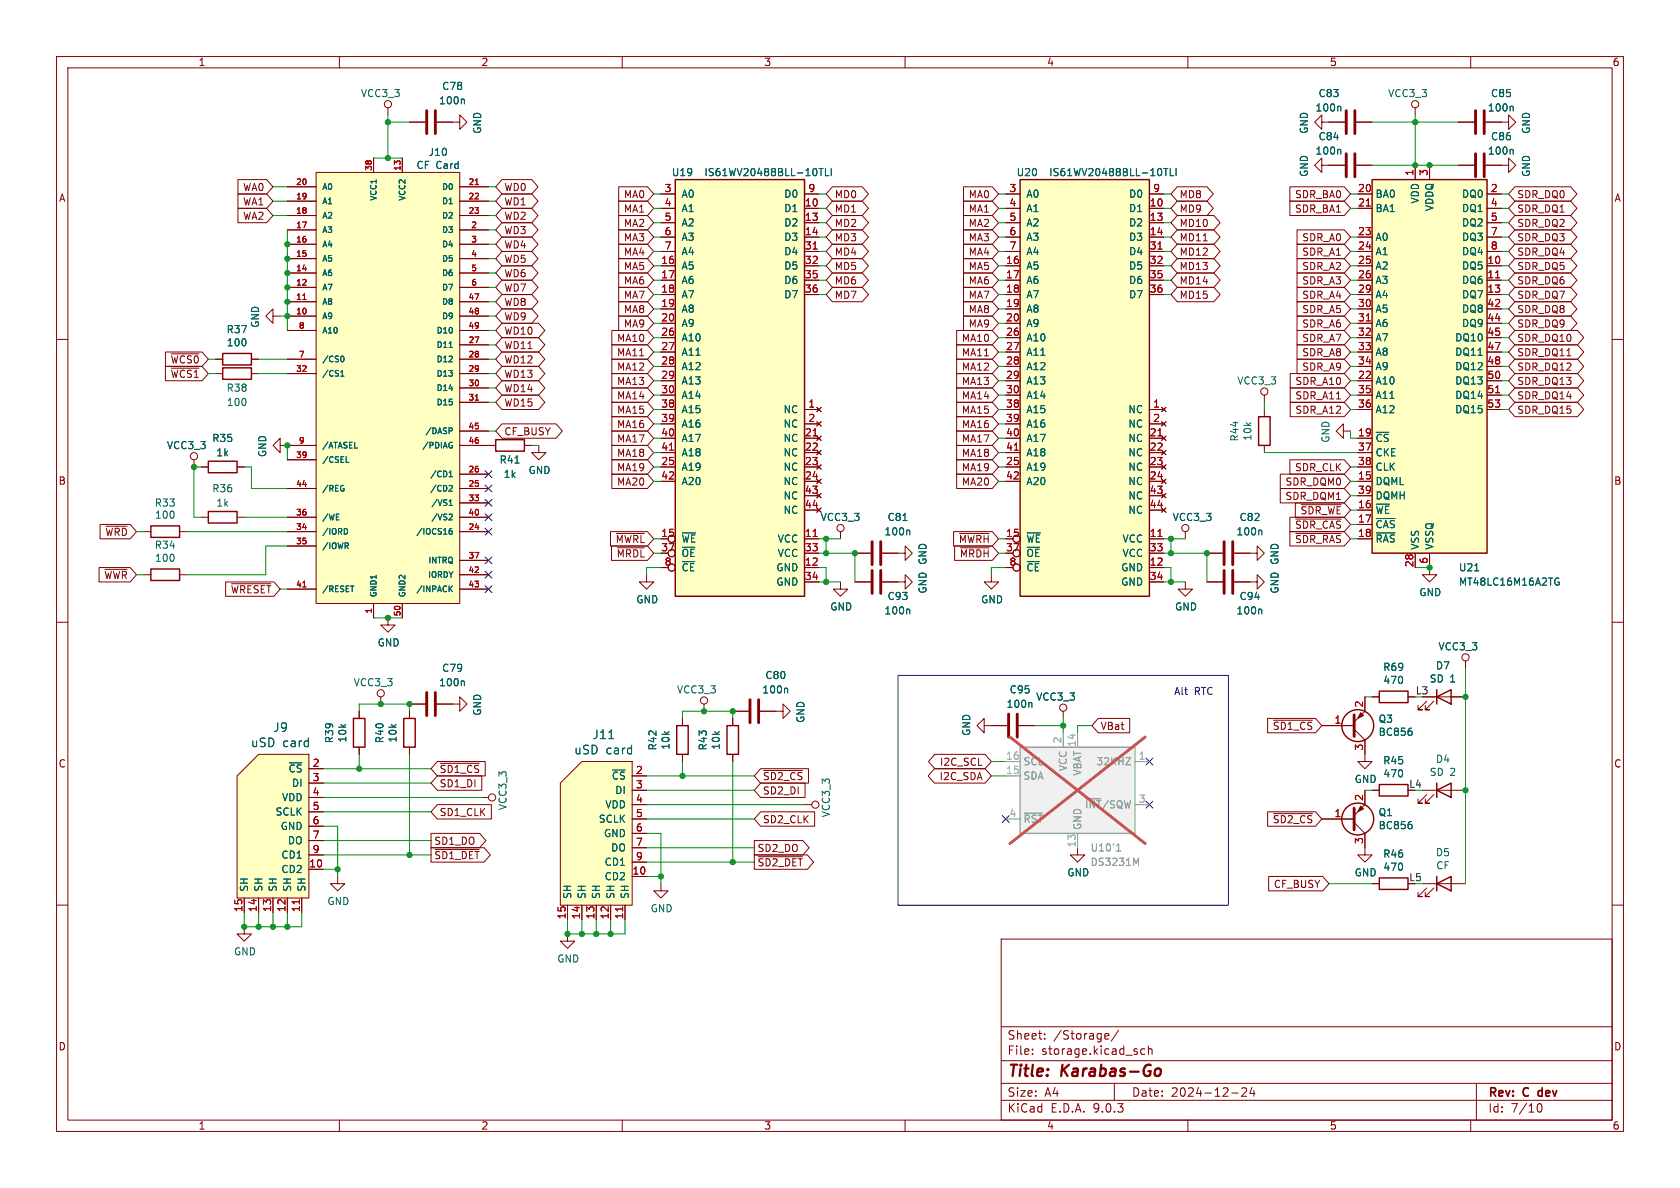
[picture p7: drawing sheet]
<svg xmlns="http://www.w3.org/2000/svg" width="297mm" height="210mm" viewBox="0 0 297 210" stroke-linecap="round" stroke-linejoin="round" font-family="sans-serif">
<defs><g id="words">
<g font-size="2.8" fill="#840000">
<text x="178" y="190.9">Title:</text>
<text x="187.7" y="190.9">Karabas-Go</text>
</g>
<g font-size="2.1" fill="#006464">
<text x="48.2" y="129.6">J9</text>
<text x="104.6" y="130.9">J11</text>
<text x="44.3" y="132.3">uSD</text>
<text x="49.9" y="132.3">card</text>
<text x="101.4" y="133.6">uSD</text>
<text x="107.1" y="133.6">card</text>
</g>
<g font-size="2.1" fill="#840000">
<text x="178" y="184">Sheet:</text>
<text x="186.2" y="184">/Storage/</text>
<text x="178" y="186.7">File:</text>
<text x="184.1" y="186.7">storage.kicad_sch</text>
<text x="178" y="196.9">KiCad</text>
<text x="178" y="194.1">Size:</text>
<text x="184.7" y="194.1">A4</text>
<text x="185.7" y="196.9">E.D.A.</text>
<text x="193.3" y="196.9">9.0.3</text>
<text x="200" y="194.1">Date:</text>
<text x="207" y="194.1">2024-12-24</text>
<text x="263" y="194.3">Rev:</text>
<text x="263" y="196.9">Id:</text>
<text x="267.1" y="196.9">7/10</text>
<text x="269.4" y="194.3">C</text>
<text x="272.6" y="194.3">dev</text>
</g>
<g font-size="1.8" fill="#840000">
<text x="35" y="11.9">1</text>
<text x="85" y="11.9">2</text>
<text x="135" y="11.9">3</text>
<text x="185" y="11.9">4</text>
<text x="235" y="11.9">5</text>
<text x="285" y="11.9">6</text>
<text x="10.3" y="35.9">A</text>
<text x="42.9" y="34">WA0</text>
<text x="89.1" y="34">WD0</text>
<text x="110.2" y="35.2">MA0</text>
<text x="147.5" y="35.2">MD0</text>
<text x="171.1" y="35.2">MA0</text>
<text x="208.4" y="35.2">MD8</text>
<text x="228.8" y="35.2">SDR_BA0</text>
<text x="268.1" y="35.2">SDR_DQ0</text>
<text x="285.3" y="35.9">A</text>
<text x="42.9" y="39.1">WA2</text>
<text x="42.9" y="36.5">WA1</text>
<text x="89.1" y="39.1">WD2</text>
<text x="89.1" y="36.5">WD1</text>
<text x="89.1" y="41.6">WD3</text>
<text x="110.2" y="40.3">MA2</text>
<text x="110.2" y="37.8">MA1</text>
<text x="147.5" y="37.8">MD1</text>
<text x="147.5" y="40.3">MD2</text>
<text x="171.1" y="37.8">MA1</text>
<text x="171.1" y="40.3">MA2</text>
<text x="208.4" y="40.3">MD10</text>
<text x="208.4" y="37.8">MD9</text>
<text x="228.8" y="37.8">SDR_BA1</text>
<text x="268.1" y="37.8">SDR_DQ1</text>
<text x="268.1" y="40.3">SDR_DQ2</text>
<text x="89.1" y="46.7">WD5</text>
<text x="89.1" y="44.1">WD4</text>
<text x="110.2" y="45.4">MA4</text>
<text x="110.2" y="47.9">MA5</text>
<text x="110.2" y="42.9">MA3</text>
<text x="147.5" y="42.9">MD3</text>
<text x="147.5" y="45.4">MD4</text>
<text x="147.5" y="47.9">MD5</text>
<text x="171.1" y="42.9">MA3</text>
<text x="171.1" y="47.9">MA5</text>
<text x="171.1" y="45.4">MA4</text>
<text x="208.4" y="45.4">MD12</text>
<text x="208.4" y="42.9">MD11</text>
<text x="208.4" y="47.9">MD13</text>
<text x="230.1" y="47.9">SDR_A2</text>
<text x="230.1" y="42.9">SDR_A0</text>
<text x="230.1" y="45.4">SDR_A1</text>
<text x="268.1" y="47.9">SDR_DQ5</text>
<text x="268.1" y="45.4">SDR_DQ4</text>
<text x="268.1" y="42.9">SDR_DQ3</text>
<text x="89.1" y="49.2">WD6</text>
<text x="89.1" y="51.8">WD7</text>
<text x="110.2" y="50.5">MA6</text>
<text x="110.2" y="53">MA7</text>
<text x="147.5" y="50.5">MD6</text>
<text x="147.5" y="53">MD7</text>
<text x="171.1" y="53">MA7</text>
<text x="171.1" y="50.5">MA6</text>
<text x="208.4" y="50.5">MD14</text>
<text x="208.4" y="53">MD15</text>
<text x="230.1" y="50.5">SDR_A3</text>
<text x="230.1" y="53">SDR_A4</text>
<text x="268.1" y="53">SDR_DQ7</text>
<text x="268.1" y="50.5">SDR_DQ6</text>
<text x="89.1" y="59.4">WD10</text>
<text x="89.1" y="54.3">WD8</text>
<text x="89.1" y="56.8">WD9</text>
<text x="110.2" y="55.6">MA8</text>
<text x="110.2" y="58.1">MA9</text>
<text x="171.1" y="58.1">MA9</text>
<text x="171.1" y="55.6">MA8</text>
<text x="230.1" y="55.6">SDR_A5</text>
<text x="230.1" y="58.1">SDR_A6</text>
<text x="268.1" y="58.1">SDR_DQ9</text>
<text x="268.1" y="55.6">SDR_DQ8</text>
<text x="30.1" y="64.5">~{WCS0}</text>
<text x="89.1" y="61.9">WD11</text>
<text x="89.1" y="64.5">WD12</text>
<text x="109" y="65.7">MA12</text>
<text x="109" y="63.2">MA11</text>
<text x="109" y="60.6">MA10</text>
<text x="169.9" y="63.2">MA11</text>
<text x="169.9" y="60.6">MA10</text>
<text x="169.9" y="65.7">MA12</text>
<text x="230.1" y="65.7">SDR_A9</text>
<text x="230.1" y="63.2">SDR_A8</text>
<text x="230.1" y="60.6">SDR_A7</text>
<text x="268.1" y="60.6">SDR_DQ10</text>
<text x="268.1" y="63.2">SDR_DQ11</text>
<text x="268.1" y="65.7">SDR_DQ12</text>
<text x="30.1" y="67">~{WCS1}</text>
<text x="89.1" y="69.5">WD14</text>
<text x="89.1" y="67">WD13</text>
<text x="109" y="70.8">MA14</text>
<text x="109" y="68.3">MA13</text>
<text x="169.9" y="68.3">MA13</text>
<text x="169.9" y="70.8">MA14</text>
<text x="228.9" y="68.3">SDR_A10</text>
<text x="228.9" y="70.8">SDR_A11</text>
<text x="268.1" y="68.3">SDR_DQ13</text>
<text x="268.1" y="70.8">SDR_DQ14</text>
<text x="89.1" y="72.1">WD15</text>
<text x="89.1" y="77.2">CF_BUSY</text>
<text x="109" y="73.3">MA15</text>
<text x="109" y="75.9">MA16</text>
<text x="169.9" y="75.9">MA16</text>
<text x="169.9" y="73.3">MA15</text>
<text x="228.9" y="73.3">SDR_A12</text>
<text x="268.1" y="73.3">SDR_DQ15</text>
<text x="109" y="83.5">MA19</text>
<text x="109" y="78.4">MA17</text>
<text x="109" y="81">MA18</text>
<text x="169.9" y="78.4">MA17</text>
<text x="169.9" y="83.5">MA19</text>
<text x="169.9" y="81">MA18</text>
<text x="228.8" y="83.5">SDR_CLK</text>
<text x="10.3" y="85.9">B</text>
<text x="109" y="86">MA20</text>
<text x="169.9" y="86">MA20</text>
<text x="227.1" y="86">SDR_DQM0</text>
<text x="227.1" y="88.6">SDR_DQM1</text>
<text x="285.3" y="85.9">B</text>
<text x="228.8" y="93.7">~{SDR_CAS}</text>
<text x="108.9" y="98.7">~{MRDL}</text>
<text x="169.6" y="98.7">~{MRDH}</text>
<text x="228.8" y="96.2">~{SDR_RAS}</text>
<text x="194.5" y="129.2">VBat</text>
<text x="224.9" y="129.2">~{SD1_CS}</text>
<text x="10.3" y="135.9">C</text>
<text x="77.6" y="136.8">~{SD1_CS}</text>
<text x="166.1" y="135.6">I2C_SCL</text>
<text x="285.3" y="135.9">C</text>
<text x="77.6" y="139.4">SD1_DI</text>
<text x="134.8" y="140.7">SD2_DI</text>
<text x="134.8" y="138.1">~{SD2_CS}</text>
<text x="166" y="138.1">I2C_SDA</text>
<text x="249" y="139.4">L4</text>
<text x="76.7" y="149.5">SD1_DO</text>
<text x="77.6" y="144.5">SD1_CLK</text>
<text x="134.8" y="145.7">SD2_CLK</text>
<text x="224.9" y="145.7">~{SD2_CS}</text>
<text x="76.7" y="152.1">~{SD1_DET}</text>
<text x="133.8" y="153.4">~{SD2_DET}</text>
<text x="133.8" y="150.8">SD2_DO</text>
<text x="249" y="155.9">L5</text>
<text x="225.1" y="157.2">CF_BUSY</text>
<text x="10.3" y="185.9">D</text>
<text x="285.3" y="185.9">D</text>
<text x="35" y="199.9">1</text>
<text x="85" y="199.9">2</text>
<text x="135" y="199.9">3</text>
<text x="185" y="199.9">4</text>
<text x="235" y="199.9">5</text>
<text x="285" y="199.9">6</text>
</g>
<g font-size="1.8" fill="#006464">
<text x="63.7" y="17.4">VCC3_3</text>
<text x="78.1" y="16.1">C78</text>
<text x="233" y="17.4">C83</text>
<text x="245.3" y="17.4">VCC3_3</text>
<text x="263.5" y="17.4">C85</text>
<text x="77.5" y="18.6">100n</text>
<text x="85.3" y="23.8" transform="rotate(-90 85.3 23.8)">GND</text>
<text x="231.4" y="23.8" transform="rotate(-90 231.4 23.8)">GND</text>
<text x="232.5" y="19.9">100n</text>
<text x="262.9" y="19.9">100n</text>
<text x="270.7" y="23.8" transform="rotate(-90 270.7 23.8)">GND</text>
<text x="75.7" y="27.8">J10</text>
<text x="232.5" y="27.5">100n</text>
<text x="233" y="25">C84</text>
<text x="262.9" y="27.5">100n</text>
<text x="263.5" y="25">C86</text>
<text x="73.5" y="30.1">CF Card</text>
<text x="118.7" y="31.3">U19</text>
<text x="120.4" y="35.2">A0</text>
<text x="124.4" y="31.3">IS61WV20488BLL-10TLI</text>
<text x="138.5" y="35.2">D0</text>
<text x="179.6" y="31.3">U20</text>
<text x="181.4" y="35.2">A0</text>
<text x="185.4" y="31.3">IS61WV20488BLL-10TLI</text>
<text x="199.5" y="35.2">D0</text>
<text x="231.4" y="31.4" transform="rotate(-90 231.4 31.4)">GND</text>
<text x="243.1" y="35.2">BA0</text>
<text x="258.4" y="35.2">DQ0</text>
<text x="270.7" y="31.4" transform="rotate(-90 270.7 31.4)">GND</text>
<text x="120.4" y="37.7">A1</text>
<text x="120.4" y="40.2">A2</text>
<text x="138.5" y="37.7">D1</text>
<text x="138.5" y="40.2">D2</text>
<text x="181.4" y="37.7">A1</text>
<text x="181.4" y="40.2">A2</text>
<text x="199.5" y="37.7">D1</text>
<text x="199.5" y="40.2">D2</text>
<text x="243.1" y="37.7">BA1</text>
<text x="251.1" y="36.1" transform="rotate(-90 251.1 36.1)">VDD</text>
<text x="253.6" y="37.4" transform="rotate(-90 253.6 37.4)">VDDQ</text>
<text x="258.4" y="37.7">DQ1</text>
<text x="258.4" y="40.2">DQ2</text>
<text x="120.4" y="42.8">A3</text>
<text x="120.4" y="45.3">A4</text>
<text x="120.4" y="47.9">A5</text>
<text x="138.5" y="42.8">D3</text>
<text x="138.5" y="45.3">D4</text>
<text x="138.5" y="47.9">D5</text>
<text x="181.4" y="42.8">A3</text>
<text x="181.4" y="45.3">A4</text>
<text x="181.4" y="47.9">A5</text>
<text x="199.5" y="42.8">D3</text>
<text x="199.5" y="45.3">D4</text>
<text x="199.5" y="47.9">D5</text>
<text x="243.1" y="42.8">A0</text>
<text x="243.1" y="45.3">A1</text>
<text x="243.1" y="47.9">A2</text>
<text x="258.4" y="42.8">DQ3</text>
<text x="258.4" y="45.3">DQ4</text>
<text x="258.4" y="47.9">DQ5</text>
<text x="120.4" y="50.4">A6</text>
<text x="120.4" y="52.9">A7</text>
<text x="138.5" y="50.4">D6</text>
<text x="138.5" y="52.9">D7</text>
<text x="181.4" y="50.4">A6</text>
<text x="181.4" y="52.9">A7</text>
<text x="199.5" y="50.4">D6</text>
<text x="199.5" y="52.9">D7</text>
<text x="243.1" y="50.4">A3</text>
<text x="243.1" y="52.9">A4</text>
<text x="258.4" y="50.4">DQ6</text>
<text x="258.4" y="52.9">DQ7</text>
<text x="40" y="59.1">R37</text>
<text x="46" y="58" transform="rotate(-90 46 58)">GND</text>
<text x="120.4" y="55.5">A8</text>
<text x="120.4" y="58">A9</text>
<text x="181.4" y="55.5">A8</text>
<text x="181.4" y="58">A9</text>
<text x="243.1" y="55.5">A5</text>
<text x="243.1" y="58">A6</text>
<text x="258.4" y="55.5">DQ8</text>
<text x="258.4" y="58">DQ9</text>
<text x="40" y="61.4">100</text>
<text x="120.4" y="60.6">A10</text>
<text x="120.4" y="63.1">A11</text>
<text x="120.4" y="65.6">A12</text>
<text x="181.4" y="60.6">A10</text>
<text x="181.4" y="63.1">A11</text>
<text x="181.4" y="65.6">A12</text>
<text x="243.1" y="60.6">A7</text>
<text x="243.1" y="63.1">A8</text>
<text x="243.1" y="65.6">A9</text>
<text x="257.2" y="60.6">DQ10</text>
<text x="257.2" y="63.1">DQ11</text>
<text x="257.2" y="65.6">DQ12</text>
<text x="40" y="69.4">R38</text>
<text x="40" y="72">100</text>
<text x="120.4" y="68.2">A13</text>
<text x="120.4" y="70.7">A14</text>
<text x="181.4" y="68.2">A13</text>
<text x="181.4" y="70.7">A14</text>
<text x="218.6" y="68.2">VCC3_3</text>
<text x="243.1" y="68.2">A10</text>
<text x="243.1" y="70.7">A11</text>
<text x="257.2" y="68.2">DQ13</text>
<text x="257.2" y="70.7">DQ14</text>
<text x="120.4" y="73.3">A15</text>
<text x="120.4" y="75.8">A16</text>
<text x="138.4" y="73.3">NC</text>
<text x="138.4" y="75.8">NC</text>
<text x="181.4" y="73.3">A15</text>
<text x="181.4" y="75.8">A16</text>
<text x="199.4" y="73.3">NC</text>
<text x="199.4" y="75.8">NC</text>
<text x="243.1" y="73.3">A12</text>
<text x="257.2" y="73.3">DQ15</text>
<text x="29.4" y="79.6">VCC3_3</text>
<text x="37.4" y="78.3">R35</text>
<text x="38.1" y="80.9">1k</text>
<text x="47.3" y="80.9" transform="rotate(-90 47.3 80.9)">GND</text>
<text x="88.2" y="82.1">R41</text>
<text x="93.3" y="84">GND</text>
<text x="120.4" y="78.3">A17</text>
<text x="120.4" y="80.9">A18</text>
<text x="120.4" y="83.4">A19</text>
<text x="138.4" y="78.3">NC</text>
<text x="138.4" y="80.9">NC</text>
<text x="138.4" y="83.4">NC</text>
<text x="181.4" y="78.3">A17</text>
<text x="181.4" y="80.9">A18</text>
<text x="181.4" y="83.4">A19</text>
<text x="199.4" y="78.3">NC</text>
<text x="199.4" y="80.9">NC</text>
<text x="199.4" y="83.4">NC</text>
<text x="219.1" y="78.1" transform="rotate(-90 219.1 78.1)">R44</text>
<text x="221.4" y="78" transform="rotate(-90 221.4 78)">10k</text>
<text x="235.2" y="78.4" transform="rotate(-90 235.2 78.4)">GND</text>
<text x="243.1" y="78.3">~{CS}</text>
<text x="243.1" y="80.9">CKE</text>
<text x="243.1" y="83.4">CLK</text>
<text x="27.3" y="89.8">R33</text>
<text x="37.4" y="87.2">R36</text>
<text x="38.1" y="89.8">1k</text>
<text x="88.9" y="84.7">1k</text>
<text x="120.4" y="86">A20</text>
<text x="138.4" y="86">NC</text>
<text x="138.4" y="88.5">NC</text>
<text x="181.4" y="86">A20</text>
<text x="199.4" y="86">NC</text>
<text x="199.4" y="88.5">NC</text>
<text x="243.1" y="86">DQML</text>
<text x="243.1" y="88.5">DQMH</text>
<text x="27.3" y="91.9">100</text>
<text x="138.4" y="91">NC</text>
<text x="145" y="92.3">VCC3_3</text>
<text x="156.3" y="94.8">100n</text>
<text x="156.8" y="92.3">C81</text>
<text x="199.4" y="91">NC</text>
<text x="207.2" y="92.3">VCC3_3</text>
<text x="218.5" y="94.8">100n</text>
<text x="219" y="92.3">C82</text>
<text x="243.1" y="91">~{WE}</text>
<text x="243.1" y="93.6">~{CAS}</text>
<text x="27.3" y="97.2">R34</text>
<text x="27.3" y="99.5">100</text>
<text x="120.4" y="96.1">~{WE}</text>
<text x="120.4" y="98.7">~{OE}</text>
<text x="120.4" y="101.2">~{CE}</text>
<text x="137.2" y="101.2">GND</text>
<text x="137.4" y="96.1">VCC</text>
<text x="137.4" y="98.7">VCC</text>
<text x="181.4" y="96.1">~{WE}</text>
<text x="181.4" y="98.7">~{OE}</text>
<text x="181.4" y="101.2">~{CE}</text>
<text x="198.1" y="101.2">GND</text>
<text x="198.4" y="96.1">VCC</text>
<text x="198.4" y="98.7">VCC</text>
<text x="243.1" y="96.1">~{RAS}</text>
<text x="251.1" y="97.3" transform="rotate(-90 251.1 97.3)">VSS</text>
<text x="253.6" y="97.3" transform="rotate(-90 253.6 97.3)">VSSQ</text>
<text x="257.8" y="101.2">U21</text>
<text x="112.4" y="106.9">GND</text>
<text x="137.2" y="103.7">GND</text>
<text x="156.8" y="106.3">C93</text>
<text x="164" y="105" transform="rotate(-90 164 105)">GND GND</text>
<text x="173.4" y="106.9">GND</text>
<text x="198.1" y="103.7">GND</text>
<text x="219" y="106.3">C94</text>
<text x="226.2" y="105" transform="rotate(-90 226.2 105)">GND GND</text>
<text x="250.8" y="105.6">GND</text>
<text x="257.8" y="103.7">MT48LC16M16A2TG</text>
<text x="146.7" y="108.1">GND</text>
<text x="156.3" y="108.8">100n</text>
<text x="207.6" y="108.1">GND</text>
<text x="218.5" y="108.8">100n</text>
<text x="66.7" y="114.5">GND</text>
<text x="78.1" y="119">C79</text>
<text x="244.4" y="118.8">R69</text>
<text x="253.8" y="118.5">D7</text>
<text x="254.2" y="115.2">VCC3_3</text>
<text x="62.4" y="121.5">VCC3_3</text>
<text x="77.5" y="121.5">100n</text>
<text x="119.6" y="122.8">VCC3_3</text>
<text x="134.7" y="122.8">100n</text>
<text x="135.2" y="120.2">C80</text>
<text x="177.8" y="125.3">100n</text>
<text x="178.4" y="122.8">C95</text>
<text x="183.1" y="124.1">VCC3_3</text>
<text x="244.5" y="121.1">470</text>
<text x="252.7" y="120.9">SD 1</text>
<text x="59.1" y="131.5" transform="rotate(-90 59.1 131.5)">R39</text>
<text x="61.4" y="131.4" transform="rotate(-90 61.4 131.4)">10k</text>
<text x="68" y="131.5" transform="rotate(-90 68 131.5)">R40</text>
<text x="70.3" y="131.4" transform="rotate(-90 70.3 131.4)">10k</text>
<text x="85.3" y="126.6" transform="rotate(-90 85.3 126.6)">GND</text>
<text x="142.4" y="127.9" transform="rotate(-90 142.4 127.9)">GND</text>
<text x="171.7" y="130.2" transform="rotate(-90 171.7 130.2)">GND</text>
<text x="243.6" y="130.3">BC856</text>
<text x="243.6" y="128">Q3</text>
<text x="50.9" y="136.8">~{CS}</text>
<text x="116.3" y="132.8" transform="rotate(-90 116.3 132.8)">R42</text>
<text x="118.6" y="132.6" transform="rotate(-90 118.6 132.6)">10k</text>
<text x="125.1" y="132.8" transform="rotate(-90 125.1 132.8)">R43</text>
<text x="127.5" y="132.6" transform="rotate(-90 127.5 132.6)">10k</text>
<text x="244.4" y="135.3">R45</text>
<text x="244.5" y="137.6">470</text>
<text x="252.7" y="137.4">SD 2</text>
<text x="253.8" y="135.1">D4</text>
<text x="49.8" y="141.8">VDD</text>
<text x="51.5" y="139.3">DI</text>
<text x="89.8" y="143.3" transform="rotate(-90 89.8 143.3)">VCC3_3</text>
<text x="106.9" y="143.1">VDD</text>
<text x="108.1" y="138">~{CS}</text>
<text x="108.7" y="140.6">DI</text>
<text x="239.4" y="138.6">GND</text>
<text x="48.6" y="144.4">SCLK</text>
<text x="49.5" y="146.9">GND</text>
<text x="50.8" y="149.5">DO</text>
<text x="105.8" y="145.6">SCLK</text>
<text x="106.7" y="148.2">GND</text>
<text x="146.9" y="144.6" transform="rotate(-90 146.9 144.6)">VCC3_3</text>
<text x="243.6" y="146.8">BC856</text>
<text x="243.6" y="144.5">Q1</text>
<text x="49.6" y="152">CD1</text>
<text x="49.6" y="154.5">CD2</text>
<text x="106.8" y="153.3">CD1</text>
<text x="106.8" y="155.8">CD2</text>
<text x="107.9" y="150.7">DO</text>
<text x="188.6" y="155.1">GND</text>
<text x="239.4" y="155.1">GND</text>
<text x="244.4" y="151.8">R46</text>
<text x="244.5" y="154.1">470</text>
<text x="253.8" y="151.6">D5</text>
<text x="253.8" y="153.9">CF</text>
<text x="44" y="157.7" transform="rotate(-90 44 157.7)">SH</text>
<text x="46.6" y="157.7" transform="rotate(-90 46.6 157.7)">SH</text>
<text x="49.1" y="157.7" transform="rotate(-90 49.1 157.7)">SH</text>
<text x="51.7" y="157.7" transform="rotate(-90 51.7 157.7)">SH</text>
<text x="54.2" y="157.7" transform="rotate(-90 54.2 157.7)">SH</text>
<text x="57.8" y="160.2">GND</text>
<text x="101.2" y="159" transform="rotate(-90 101.2 159)">SH</text>
<text x="103.7" y="159" transform="rotate(-90 103.7 159)">SH</text>
<text x="106.3" y="159" transform="rotate(-90 106.3 159)">SH</text>
<text x="108.8" y="159" transform="rotate(-90 108.8 159)">SH</text>
<text x="111.4" y="159" transform="rotate(-90 111.4 159)">SH</text>
<text x="114.9" y="161.5">GND</text>
<text x="41.3" y="169.1">GND</text>
<text x="98.4" y="170.4">GND</text>
</g>
<g font-size="1.8" fill="#a90000">
<text x="117.4" y="34">3</text>
<text x="142.8" y="34">9</text>
<text x="178.4" y="34">3</text>
<text x="203.8" y="34">9</text>
<text x="240" y="34">20</text>
<text x="249.9" y="31.2" transform="rotate(-90 249.9 31.2)">1</text>
<text x="252.5" y="31.2" transform="rotate(-90 252.5 31.2)">3</text>
<text x="263.5" y="34">2</text>
<text x="117.4" y="36.6">4</text>
<text x="117.4" y="39.1">5</text>
<text x="117.4" y="41.7">6</text>
<text x="142.2" y="36.6">10</text>
<text x="142.2" y="39.1">13</text>
<text x="142.2" y="41.7">14</text>
<text x="178.4" y="36.6">4</text>
<text x="178.4" y="39.1">5</text>
<text x="178.4" y="41.7">6</text>
<text x="203.2" y="36.6">10</text>
<text x="203.2" y="39.1">13</text>
<text x="203.2" y="41.7">14</text>
<text x="240" y="36.6">21</text>
<text x="240" y="41.7">23</text>
<text x="263.5" y="36.6">4</text>
<text x="263.5" y="39.1">5</text>
<text x="263.5" y="41.7">7</text>
<text x="116.8" y="46.7">16</text>
<text x="117.4" y="44.2">7</text>
<text x="142.2" y="44.2">31</text>
<text x="142.2" y="46.7">32</text>
<text x="177.8" y="46.7">16</text>
<text x="178.4" y="44.2">7</text>
<text x="203.2" y="44.2">31</text>
<text x="203.2" y="46.7">32</text>
<text x="240" y="44.2">24</text>
<text x="240" y="46.7">25</text>
<text x="262.8" y="46.7">10</text>
<text x="263.5" y="44.2">8</text>
<text x="116.8" y="49.3">17</text>
<text x="116.8" y="51.8">18</text>
<text x="142.2" y="49.3">35</text>
<text x="142.2" y="51.8">36</text>
<text x="177.8" y="49.3">17</text>
<text x="177.8" y="51.8">18</text>
<text x="203.2" y="49.3">35</text>
<text x="203.2" y="51.8">36</text>
<text x="240" y="49.3">26</text>
<text x="240" y="51.8">29</text>
<text x="262.8" y="49.3">11</text>
<text x="262.8" y="51.8">13</text>
<text x="116.8" y="54.4">19</text>
<text x="116.8" y="56.9">20</text>
<text x="116.8" y="59.4">26</text>
<text x="177.8" y="54.4">19</text>
<text x="177.8" y="56.9">20</text>
<text x="177.8" y="59.4">26</text>
<text x="240" y="54.4">30</text>
<text x="240" y="56.9">31</text>
<text x="240" y="59.4">32</text>
<text x="262.8" y="54.4">42</text>
<text x="262.8" y="56.9">44</text>
<text x="262.8" y="59.4">45</text>
<text x="116.8" y="62">27</text>
<text x="116.8" y="64.5">28</text>
<text x="177.8" y="62">27</text>
<text x="177.8" y="64.5">28</text>
<text x="240" y="62">33</text>
<text x="240" y="64.5">34</text>
<text x="262.8" y="62">47</text>
<text x="262.8" y="64.5">48</text>
<text x="116.8" y="67.1">29</text>
<text x="116.8" y="69.6">30</text>
<text x="177.8" y="67.1">29</text>
<text x="177.8" y="69.6">30</text>
<text x="240" y="67.1">22</text>
<text x="240" y="69.6">35</text>
<text x="262.8" y="67.1">50</text>
<text x="262.8" y="69.6">51</text>
<text x="116.8" y="72.1">38</text>
<text x="116.8" y="74.7">39</text>
<text x="116.8" y="77.2">40</text>
<text x="142.2" y="77.2">21</text>
<text x="142.8" y="72.1">1</text>
<text x="142.8" y="74.7">2</text>
<text x="177.8" y="72.1">38</text>
<text x="177.8" y="74.7">39</text>
<text x="177.8" y="77.2">40</text>
<text x="203.2" y="77.2">21</text>
<text x="203.8" y="72.1">1</text>
<text x="203.8" y="74.7">2</text>
<text x="240" y="72.1">36</text>
<text x="240" y="77.2">19</text>
<text x="262.8" y="72.1">53</text>
<text x="116.8" y="79.8">41</text>
<text x="116.8" y="82.3">25</text>
<text x="142.2" y="79.8">22</text>
<text x="142.2" y="82.3">23</text>
<text x="177.8" y="79.8">41</text>
<text x="177.8" y="82.3">25</text>
<text x="203.2" y="79.8">22</text>
<text x="203.2" y="82.3">23</text>
<text x="240" y="79.8">37</text>
<text x="240" y="82.3">38</text>
<text x="116.8" y="84.8">42</text>
<text x="142.2" y="84.8">24</text>
<text x="142.2" y="87.4">43</text>
<text x="142.2" y="89.9">44</text>
<text x="177.8" y="84.8">42</text>
<text x="203.2" y="84.8">24</text>
<text x="203.2" y="87.4">43</text>
<text x="203.2" y="89.9">44</text>
<text x="240" y="84.8">15</text>
<text x="240" y="87.4">39</text>
<text x="240" y="89.9">16</text>
<text x="116.8" y="95">15</text>
<text x="142.2" y="95">11</text>
<text x="177.8" y="95">15</text>
<text x="203.2" y="95">11</text>
<text x="240" y="92.5">17</text>
<text x="240" y="95">18</text>
<text x="116.8" y="97.5">37</text>
<text x="117.4" y="100.1">8</text>
<text x="142.2" y="97.5">33</text>
<text x="142.2" y="100.1">12</text>
<text x="177.8" y="97.5">37</text>
<text x="178.4" y="100.1">8</text>
<text x="203.2" y="97.5">33</text>
<text x="203.2" y="100.1">12</text>
<text x="249.9" y="100.4" transform="rotate(-90 249.9 100.4)">28</text>
<text x="252.5" y="99.8" transform="rotate(-90 252.5 99.8)">6</text>
<text x="142.2" y="102.6">34</text>
<text x="203.2" y="102.6">34</text>
<text x="241" y="125.2" transform="rotate(-90 241 125.2)">2</text>
<text x="235.8" y="128">1</text>
<text x="55.2" y="135.6">2</text>
<text x="112.3" y="136.9">2</text>
<text x="241" y="132.8" transform="rotate(-90 241 132.8)">3</text>
<text x="55.2" y="138.2">3</text>
<text x="55.2" y="140.7">4</text>
<text x="55.2" y="143.3">5</text>
<text x="112.3" y="139.4">3</text>
<text x="112.3" y="142">4</text>
<text x="241" y="141.7" transform="rotate(-90 241 141.7)">2</text>
<text x="55.2" y="145.8">6</text>
<text x="55.2" y="148.3">7</text>
<text x="112.3" y="144.5">5</text>
<text x="112.3" y="147.1">6</text>
<text x="112.3" y="149.6">7</text>
<text x="235.8" y="144.5">1</text>
<text x="241" y="149.3" transform="rotate(-90 241 149.3)">3</text>
<text x="54.6" y="153.4">10</text>
<text x="55.2" y="150.9">9</text>
<text x="111.7" y="154.7">10</text>
<text x="112.3" y="152.1">9</text>
<text x="42.9" y="161.3" transform="rotate(-90 42.9 161.3)">15</text>
<text x="45.5" y="161.3" transform="rotate(-90 45.5 161.3)">14</text>
<text x="48" y="161.3" transform="rotate(-90 48 161.3)">13</text>
<text x="50.5" y="161.3" transform="rotate(-90 50.5 161.3)">12</text>
<text x="53.1" y="161.3" transform="rotate(-90 53.1 161.3)">11</text>
<text x="100.1" y="162.6" transform="rotate(-90 100.1 162.6)">15</text>
<text x="102.6" y="162.6" transform="rotate(-90 102.6 162.6)">14</text>
<text x="105.2" y="162.6" transform="rotate(-90 105.2 162.6)">13</text>
<text x="107.7" y="162.6" transform="rotate(-90 107.7 162.6)">12</text>
<text x="110.2" y="162.6" transform="rotate(-90 110.2 162.6)">11</text>
</g>
<g font-size="1.8" fill="#009600">
<text x="18.5" y="94.9">~{WRD}</text>
<text x="229.8" y="91.1">~{SDR_WE}</text>
<text x="108.7" y="96.2">~{MWRL}</text>
<text x="169.4" y="96.2">~{MWRH}</text>
<text x="18.3" y="102.6">~{WWR}</text>
<text x="40.7" y="105.1">~{WRESET}</text>
<text x="250.2" y="122.8">L3</text>
</g>
<g font-size="1.8" fill="#0000c2">
<text x="207.5" y="122.9">Alt</text>
<text x="211.1" y="122.9">RTC</text>
</g>
<g font-size="1.8" fill="#aaa">
<text x="187.7" y="131.5" transform="rotate(-90 187.7 131.5)">2</text>
<text x="177.8" y="134.4">16</text>
<text x="177.8" y="136.9">15</text>
<text x="190.2" y="132.1" transform="rotate(-90 190.2 132.1)">14</text>
<text x="201.2" y="134.4">1</text>
<text x="201.2" y="142">3</text>
<text x="178.4" y="144.5">4</text>
<text x="190.2" y="149.9" transform="rotate(-90 190.2 149.9)">13</text>
</g>
<g font-size="1.8" fill="#989898">
<text x="180.8" y="135.5">SCL</text>
<text x="188.8" y="136.4" transform="rotate(-90 188.8 136.4)">VCC</text>
<text x="191.4" y="137.2" transform="rotate(-90 191.4 137.2)">VBAT</text>
<text x="193.7" y="135.5">32KHZ</text>
<text x="180.8" y="138">SDA</text>
<text x="191.7" y="143.1">~{INT}/SQW</text>
<text x="180.8" y="145.6">~{RST}</text>
<text x="191.4" y="146.8" transform="rotate(-90 191.4 146.8)">GND</text>
<text x="192.7" y="153.3">DS3231M</text>
<text x="192.7" y="150.7">U10'1</text>
</g>
<g font-size="1.4" fill="#a90000">
<text x="52.2" y="32.8">20</text>
<text x="52.2" y="35.3">19</text>
<text x="65.8" y="30.3" transform="rotate(-90 65.8 30.3)">38</text>
<text x="70.9" y="30.3" transform="rotate(-90 70.9 30.3)">13</text>
<text x="82.7" y="32.8">21</text>
<text x="82.7" y="35.3">22</text>
<text x="52.2" y="37.8">18</text>
<text x="52.2" y="40.4">17</text>
<text x="82.7" y="37.8">23</text>
<text x="83.2" y="40.4">2</text>
<text x="52.2" y="42.9">16</text>
<text x="52.2" y="45.5">15</text>
<text x="83.2" y="42.9">3</text>
<text x="83.2" y="45.5">4</text>
<text x="52.2" y="48">14</text>
<text x="52.2" y="50.5">12</text>
<text x="52.2" y="53.1">11</text>
<text x="82.7" y="53.1">47</text>
<text x="83.2" y="48">5</text>
<text x="83.2" y="50.5">6</text>
<text x="52.2" y="55.6">10</text>
<text x="52.7" y="58.2">8</text>
<text x="82.7" y="55.6">48</text>
<text x="82.7" y="58.2">49</text>
<text x="52.2" y="65.8">32</text>
<text x="52.7" y="63.2">7</text>
<text x="82.7" y="60.7">27</text>
<text x="82.7" y="63.2">28</text>
<text x="82.7" y="65.8">29</text>
<text x="82.7" y="68.3">30</text>
<text x="82.7" y="70.9">31</text>
<text x="82.7" y="75.9">45</text>
<text x="52.2" y="81">39</text>
<text x="52.7" y="78.5">9</text>
<text x="82.7" y="78.5">46</text>
<text x="82.7" y="83.6">26</text>
<text x="52.2" y="86.1">44</text>
<text x="82.7" y="86.1">25</text>
<text x="82.7" y="88.6">33</text>
<text x="52.2" y="91.2">36</text>
<text x="52.2" y="93.7">34</text>
<text x="82.7" y="91.2">40</text>
<text x="82.7" y="93.7">24</text>
<text x="52.2" y="96.3">35</text>
<text x="82.7" y="98.8">37</text>
<text x="82.7" y="101.3">42</text>
<text x="52.2" y="103.9">41</text>
<text x="82.7" y="103.9">43</text>
<text x="65.8" y="108.6" transform="rotate(-90 65.8 108.6)">1</text>
<text x="70.9" y="109" transform="rotate(-90 70.9 109)">50</text>
</g>
<g font-size="1.4" fill="#006464">
<text x="56.9" y="33.8">A0</text>
<text x="66.8" y="35.6" transform="rotate(-90 66.8 35.6)">VCC1</text>
<text x="71.9" y="35.6" transform="rotate(-90 71.9 35.6)">VCC2</text>
<text x="78" y="33.8">D0</text>
<text x="56.9" y="36.3">A1</text>
<text x="56.9" y="38.8">A2</text>
<text x="56.9" y="41.4">A3</text>
<text x="78" y="36.3">D1</text>
<text x="78" y="38.8">D2</text>
<text x="78" y="41.4">D3</text>
<text x="56.9" y="43.9">A4</text>
<text x="56.9" y="46.5">A5</text>
<text x="78" y="43.9">D4</text>
<text x="78" y="46.5">D5</text>
<text x="56.9" y="49">A6</text>
<text x="56.9" y="51.5">A7</text>
<text x="78" y="49">D6</text>
<text x="78" y="51.5">D7</text>
<text x="56.9" y="54.1">A8</text>
<text x="56.9" y="56.6">A9</text>
<text x="56.9" y="59.2">A10</text>
<text x="77.1" y="59.2">D10</text>
<text x="78" y="54.1">D8</text>
<text x="78" y="56.6">D9</text>
<text x="56.9" y="64.2">/CS0</text>
<text x="77.1" y="61.7">D11</text>
<text x="77.1" y="64.2">D12</text>
<text x="56.9" y="66.8">/CS1</text>
<text x="77.1" y="66.8">D13</text>
<text x="77.1" y="69.3">D14</text>
<text x="77.1" y="71.9">D15</text>
<text x="75.1" y="76.9">/DASP</text>
<text x="56.9" y="79.5">/ATASEL</text>
<text x="56.9" y="82">/CSEL</text>
<text x="74.5" y="79.5">/PDIAG</text>
<text x="56.9" y="87.1">/REG</text>
<text x="75.9" y="84.6">/CD1</text>
<text x="75.9" y="87.1">/CD2</text>
<text x="76.1" y="89.6">/VS1</text>
<text x="56.9" y="92.2">/WE</text>
<text x="56.9" y="94.7">/IORD</text>
<text x="73.5" y="94.7">/IOCS16</text>
<text x="76.1" y="92.2">/VS2</text>
<text x="56.9" y="97.3">/IOWR</text>
<text x="75.6" y="99.8">INTRQ</text>
<text x="56.9" y="104.9">/RESET</text>
<text x="66.8" y="105.7" transform="rotate(-90 66.8 105.7)">GND1</text>
<text x="71.9" y="105.7" transform="rotate(-90 71.9 105.7)">GND2</text>
<text x="73.5" y="104.9">/INPACK</text>
<text x="75.6" y="102.3">IORDY</text>
</g>
</g></defs>
<g fill="none" stroke="#840000" stroke-width=".18">
<path d="M10 10h277v190h-277zM12 12h273v186h-273zM60 10v2M110 10v2M160 10v2M210 10v2M260 10v2M10 60h2M38.1 63.5h1.3M38.1 66h1.3M44.4 63.5h1.3M44.4 66h1.3"/>
<path d="M49.5 78.7v-1.2l-1.2 1.2 1.2 1.3v-1.3h1.3M285 60h2M25.4 94h1.3M31.7 94h1.3M34.3 81.3v1.3M35.6 91.4h1.2M35.6 82.6h1.2M41.9 91.4h1.3M41.9 82.6h1.3M151.1 97.8h2.8M156 97.8h4v1.3l1.3-1.3-1.3-1.3v1.3M10 110h2"/>
<path d="M25.4 101.6h1.3M31.7 101.6h1.3M285 110h2M124.5 124.5v1.2M137.2 125.7h1.2v1.3l1.3-1.3-1.3-1.2v1.2M175.3 128.3h2.8M180.1 128.3h2.8M188 125.7v1.3M190.5 149.9v1.2h1.3l-1.3 1.3-1.3-1.3h1.3M10 160h2M177 166h108v32h-108zM285 160h2"/>
<path d="M60 198v2M110 198v2M160 198v2M177 194.5h108M177 191.5h108M177 187.5h108M177 181.5h108M182.5 186.3v.1M182.5 185.5v.1M184.7 183.6v.1M184.7 182.8v.1M195.4 183.6h.6"/>
<path d="M195.4 182.8l.4-.1 .2 .4-.7 .1M197 191.5v3M197.7 182.1l-1.2 2M202.4 185.5l-.4-.1-.3 .3v.4l.1 .2h.6M203 185.5l.2-.1 .4 .1 .1 .9M203 184.9v1.5M210 198v2M217.7 193.2h1.2M219.5 192.4l.6-.1 .2 .1 .1 .3-.9 1.1h.9M221.3 192.2l-.3 1.1h.9M221.7 192.8v1M260 198v2"/>
<path d="M261 191.5v6.5M271.7 195.7l.2-.5 .2-.1a.81 .81 0 0 1 .6 .6 .81 .81 0 0 1-.3 .8h-.4l-.3-.5"/>
<circle cx="34.3" cy="80.6" r=".63"/>
<circle cx="124.5" cy="123.8" r=".63"/>
<circle cx="188" cy="125.1" r=".63"/>
</g>
<path d="M272 192.9v.7" fill="none" stroke="#840000" stroke-width=".3"/>
<path d="M204.4 189a.5 .5 0 0 1 .8 .3v.5a.62 .62 0 0 1-.8 .4" fill="none" stroke="#840000" stroke-width=".4"/>
<path d="M39.4 62.5h5v2h-5zM39.4 65h5v2.1h-5zM26.7 93h5v2h-5zM36.8 90.4h5.1v2.1h-5.1zM36.8 81.5h5.1v2.1h-5.1zM26.7 100.6h5v2h-5z" fill="none" stroke="#840000" stroke-width=".25"/>
<path d="M154.2 95.8v4M155.7 95.8v4M178.3 126.2v4.1M179.8 126.2v4.1" fill="none" stroke="#840000" stroke-width=".51"/>
<path d="M159.6 92h.8M160.7 93.7l.1 .2v.7M182.2 124.2l.2 .2v.6" fill="none" stroke="#006464" stroke-width=".18"/>
<path d="M180.3 132.1h20.4v15.2h-20.4z" fill="#f0f0f0"/>
<path d="M180.3 132.1h20.4v15.2h-20.4z" fill="none" stroke="#a1a1a1" stroke-width=".25"/>
<path d="M177.8 134.6h2.5M177.8 137.2h2.5M188 129.5v2.6M190.5 129.5v2.6M200.7 134.6h2.5M177.8 144.8h2.5M190.5 147.3v2.6M200.7 142.2h2.5" fill="none" stroke="#a1a1a1" stroke-width=".18"/>
<path d="M199 133.9h.9l-.9 1.3h.9M181.1 143.7h3.2M197.4 150.4h.7M197.5 149.5l.3-.3v1.2M200.8 152.6l.5-.9v1.3" fill="none" stroke="#989898" stroke-width=".18"/>
<path d="M178.5 130.3l24 18.8M202.5 130.3l-24 18.8" fill="none" stroke="#e65255" stroke-width=".46"/>
<g fill="none" stroke="#840000" stroke-width=".18">
<path d="M250.2 19.1v1.2M86.4 78.7h1.2M92.7 78.7h1.3M95.2 78.7v1.3h1.3l-1.3 1.3-1.2-1.3h1.2M148.6 94v1.3M213.4 97.8h2.8M218.2 97.8h4v1.3l1.3-1.3-1.3-1.3v1.3M68.6 109.2v1.3h1.2l-1.2 1.3-1.3-1.3h1.3M114.3 101.6v1.3h1.3l-1.3 1.2-1.3-1.2h1.3M148.6 102.9v1.2h1.3l-1.3 1.3-1.3-1.3h1.3M151.1 102.9h2.8M156 102.9h4v1.2l1.3-1.2-1.3-1.3v1.3"/>
<path d="M175.3 101.6v1.3h1.2l-1.2 1.2-1.3-1.2h1.3M209.5 102.9v1.2h1.3l-1.3 1.3-1.2-1.3h1.2M213.4 102.9h2.8M218.2 102.9h4v1.2l1.3-1.2-1.3-1.3v1.3M259.1 116.8v1.3M63.5 125.7v1.3M63.5 132.1v1.3M67.3 123.2v1.3M72.4 125.7v1.3M72.4 132.1v1.3M72.4 124.5h2.8M77.2 124.5h4.1v1.2l1.2-1.2-1.2-1.3v1.3"/>
<path d="M129.5 125.7h2.8M134.4 125.7h2.8M174 128.3v1.2l-1.3-1.2 1.3-1.3v1.3h1.3M241.3 133.4v1.2h1.3l-1.3 1.3-1.3-1.3h1.3M242.6 123.2h1.2M248.9 123.2h1.3M251.5 123.2h7.6M252.2 124l-1.5 1.5h.8h-.8v-.8M253.5 124l-1.5 1.5h.7h-.7v-.8"/>
<circle cx="250.2" cy="18.4" r=".63"/>
<circle cx="148.6" cy="93.3" r=".63"/>
<circle cx="259.1" cy="116.2" r=".63"/>
<circle cx="67.3" cy="122.6" r=".63"/>
</g>
<path d="M216.4 95.8v4M217.9 95.8v4M154.2 100.8v4.1M155.7 100.8v4.1M216.4 100.8v4.1M217.9 100.8v4.1M75.4 122.4v4.1M77 122.4v4.1M132.6 123.7v4.1M134.1 123.7v4.1" fill="none" stroke="#840000" stroke-width=".51"/>
<path d="M91 81.9h.8M222.9 93.7l.2 .2v.7M160.7 107.7l.1 .2v.6M222.9 107.7l.2 .2v.6M81.9 120.4l.2 .2v.6M139.1 121.7l.1 .1v.7" fill="none" stroke="#006464" stroke-width=".18"/>
<path d="M87.6 77.7h5.1v2.1h-5.1zM62.5 127h2v5.1h-2zM71.4 127h2v5.1h-2zM243.8 122.2h5.1v2h-5.1zM254 123.2l2.5-1.3v2.6zM254 121.9v2.6" fill="none" stroke="#840000" stroke-width=".25"/>
<path d="M242.6 31.8h20.3v66h-20.3z" fill="#ffffc2"/>
<g fill="none" stroke="#840000" stroke-width=".25">
<path d="M242.6 31.8h20.3v66h-20.3zM243.8 138.7h5.1v2h-5.1zM254 139.7l2.5-1.3v2.6zM254 138.4v2.6M243.8 155.2h5.1v2h-5.1zM254 156.2l2.5-1.3v2.6zM254 154.9v2.6"/>
<circle cx="240" cy="128.3" r="2.82"/>
<circle cx="240" cy="144.8" r="2.82"/>
</g>
<g fill="none" stroke="#840000" stroke-width=".18">
<path d="M240 34.3h2.6M240 36.8h2.6M250.2 29.2v2.6M252.7 29.2v2.6M262.9 34.3h2.5M262.9 36.8h2.5M262.9 39.4h2.5M240 41.9h2.6M240 44.5h2.6M240 47h2.6M240 49.5h2.6M240 52.1h2.6"/>
<path d="M240 54.6h2.6M240 57.2h2.6M240 59.7h2.6M262.9 41.9h2.5M262.9 44.5h2.5M262.9 47h2.5M262.9 49.5h2.5M262.9 52.1h2.5M262.9 54.6h2.5M262.9 57.2h2.5M262.9 59.7h2.5M237.5 76.2v-1.3l-1.3 1.3 1.3 1.3v-1.3h1.3"/>
<path d="M240 62.2h2.6M240 64.8h2.6M240 67.3h2.6M240 69.9h2.6M240 72.4h2.6M240 77.5h2.6M262.9 62.2h2.5M262.9 64.8h2.5M262.9 67.3h2.5M262.9 69.9h2.5M262.9 72.4h2.5M240 80h2.6"/>
<path d="M240 82.6h2.6M240 85.1h2.6M240 87.6h2.6M240 90.2h2.6M240 92.7h2.6M240 95.3h2.6M250.2 97.8v2.5M252.7 97.8v3.8h1.3l-1.3 1.3-1.2-1.3h1.2M233.7 128.3h5.7M239.4 128.9l1.9 1.9v2.6M241.3 139.7v2.5l-1.9 1.9M241.3 123.2v2.5l-1.9 1.9"/>
<path d="M242.6 139.7h1.2M251.5 139.7h7.6M142.2 142.2h1.3M233.7 144.8h5.7M239.4 145.4l1.9 1.9v3.8h1.3l-1.3 1.3-1.3-1.3h1.3M242.6 156.2h1.2M251.5 156.2h7.6M252.2 157l-1.5 1.5h.8h-.8v-.8M252.2 140.5l-1.5 1.5h.8h-.8v-.8M253.5 157l-1.5 1.5h.7h-.7v-.8M253.5 140.5l-1.5 1.5h.7h-.7v-.8"/>
<circle cx="144.1" cy="142.2" r=".63"/>
</g>
<path d="M241.5 36.4h.8M241.5 56.7h.8M264.4 49.1h.7M264.4 69.4h.7" fill="none" stroke="#a90000" stroke-width=".18"/>
<path d="M243.3 91.7h3.3M243.3 94.2h3.3M260.7 100.9h.7M275.1 102.2h.5M275.4 102.9h.2v.4l-.2 .1h-.3M249.5 129.3l.1 .1-.1 .5M249.5 145.8l.1 .2-.1 .4" fill="none" stroke="#006464" stroke-width=".18"/>
<path d="M239.4 126.4v3.8M239.4 142.9v3.8" fill="none" stroke="#840000" stroke-width=".51"/>
<g fill="#840000" stroke="#840000" stroke-width=".18">
<path d="M240.5 142.5l.5 .5-1 .5z"/>
<path d="M240.5 126l.5 .5-1 .5z"/>
</g>
<path d="M119.4 31.8h22.8v73.6h-22.8z" fill="#ffffc2"/>
<path d="M119.4 31.8h22.8v73.6h-22.8zM222.5 73.7h2v5h-2zM128.5 128.3h2.1v5.1h-2.1z" fill="none" stroke="#840000" stroke-width=".25"/>
<g fill="none" stroke="#840000" stroke-width=".18">
<path d="M116.8 34.3h2.6M116.8 36.8h2.6M116.8 39.4h2.6M142.2 34.3h2.6M142.2 36.8h2.6M142.2 39.4h2.6M233.7 21.6v-1.3l-1.3 1.3 1.3 1.3v-1.3h4M233.7 29.2v-1.3l-1.3 1.3 1.3 1.3v-1.3h4M239.8 21.6h2.8M239.8 29.2h2.8M257.8 21.6h2.8M257.8 29.2h2.8"/>
<path d="M262.6 21.6h4.1v1.3l1.3-1.3-1.3-1.3v1.3M262.6 29.2h4.1v1.3l1.3-1.3-1.3-1.3v1.3M116.8 41.9h2.6M116.8 44.5h2.6M116.8 47h2.6M116.8 49.5h2.6M116.8 52.1h2.6M116.8 54.6h2.6M116.8 57.2h2.6M116.8 59.7h2.6M142.2 41.9h2.6M142.2 44.5h2.6"/>
<path d="M142.2 47h2.6M142.2 49.5h2.6M142.2 52.1h2.6M116.8 62.2h2.6M116.8 64.8h2.6M116.8 67.3h2.6M116.8 69.9h2.6M116.8 72.4h2.6M116.8 74.9h2.6M116.8 77.5h2.6M142.2 72.4h2.6M142.2 74.9h2.6"/>
<path d="M142.2 77.5h2.6M144.4 72l.8 .8M144.4 74.5l.8 .8M144.4 77.1l.8 .8M144.4 79.6l.8 .8M145.2 72l-.8 .8M145.2 74.5l-.8 .8M145.2 77.1l-.8 .8M145.2 79.6l-.8 .8M223.5 69.9v1.2M223.5 72.4v1.3M223.5 78.7v1.3"/>
<path d="M116.8 80h2.6M116.8 82.6h2.6M116.8 85.1h2.6M142.2 80h2.6M142.2 82.6h2.6M142.2 85.1h2.6M142.2 87.6h2.6M142.2 90.2h2.6M142.2 95.3h2.6M142.2 97.8h2.6M144.4 82.2l.8 .7M144.4 84.7l.8 .8"/>
<path d="M144.4 87.2l.8 .8M144.4 89.8l.8 .8M145.2 82.2l-.8 .7M145.2 84.7l-.8 .8M145.2 87.2l-.8 .8M145.2 89.8l-.8 .8M209.5 94v1.3M116.8 100.3h1.3M142.2 100.3h2.6M142.2 102.9h2.6M129.5 127v1.3M129.5 133.4v1.2"/>
<path d="M43.2 163.8v1.3h1.2l-1.2 1.3-1.3-1.3h1.3"/>
<circle cx="223.5" cy="69.2" r=".63"/>
<circle cx="118.7" cy="97.8" r=".63"/>
<circle cx="118.7" cy="95.2" r=".63"/>
<circle cx="209.5" cy="93.3" r=".63"/>
<circle cx="118.7" cy="100.3" r=".63"/>
</g>
<path d="M143.8 44h.7M118.4 79.6h.7M143.8 77.1h.7M143.8 94.8h.7" fill="none" stroke="#a90000" stroke-width=".18"/>
<path d="M236.9 18.8l.1 .2v.6M267.3 18.8l.2 .2v.6M144.8 29.8h.7M145.1 29.8v1.3M145.9 29.8v1.3h.6M147 29.8v1.3M236.9 26.4l.1 .2v.6M267.3 26.4l.2 .2v.6M120.6 94.2h2.4" fill="none" stroke="#006464" stroke-width=".18"/>
<path d="M238 19.6v4M239.5 19.6v4M260.9 19.6v4M262.4 19.6v4M238 27.2v4M239.5 27.2v4M260.9 27.2v4M262.4 27.2v4" fill="none" stroke="#840000" stroke-width=".51"/>
<path d="M41.9 137.2l3.8-3.8h8.9v25.4h-12.7z" fill="#ffffc2"/>
<g fill="none" stroke="#840000" stroke-width=".18">
<path d="M41.9 137.2l3.8-3.8h8.9v25.4h-12.7zM54.6 135.9h2.5M54.6 138.4h2.5M43.2 158.8v2.5M45.7 158.8v2.5M48.3 158.8v2.5M50.8 158.8v2.5M53.3 158.8v2.5M54.6 141h2.5M54.6 143.5h2.5M54.6 146.1h2.5M54.6 148.6h2.5"/>
<path d="M54.6 151.1h2.5M54.6 153.7h2.5"/>
</g>
<path d="M52.9 159.1v.7" fill="none" stroke="#a90000" stroke-width=".18"/>
<path d="M180.3 31.8h22.9v73.6h-22.9z" fill="#ffffc2"/>
<path d="M180.3 31.8h22.9v73.6h-22.9z" fill="none" stroke="#840000" stroke-width=".25"/>
<g fill="none" stroke="#840000" stroke-width=".18">
<path d="M68.6 19.1v1.2M72.4 21.6h2.8M77.2 21.6h4.1v1.3l1.2-1.3-1.2-1.3v1.3M177.8 34.3h2.5M177.8 36.8h2.5M177.8 39.4h2.5M203.2 34.3h2.5M203.2 36.8h2.5M203.2 39.4h2.5M177.8 41.9h2.5M177.8 44.5h2.5M177.8 47h2.5"/>
<path d="M177.8 49.5h2.5M177.8 52.1h2.5M177.8 54.6h2.5M177.8 57.2h2.5M177.8 59.7h2.5M203.2 41.9h2.5M203.2 44.5h2.5M203.2 47h2.5M203.2 49.5h2.5M203.2 52.1h2.5M177.8 62.2h2.5M177.8 64.8h2.5"/>
<path d="M177.8 67.3h2.5M177.8 69.9h2.5M177.8 72.4h2.5M177.8 74.9h2.5M177.8 77.5h2.5M203.2 72.4h2.5M203.2 74.9h2.5M203.2 77.5h2.5M205.4 72l.7 .8M205.4 74.5l.7 .8M205.4 77.1l.7 .8M205.4 79.6l.7 .8"/>
<path d="M206.1 72l-.7 .8M206.1 74.5l-.7 .8M206.1 77.1l-.7 .8M206.1 79.6l-.7 .8M177.8 80h2.5M177.8 82.6h2.5M177.8 85.1h2.5M203.2 80h2.5M203.2 82.6h2.5M203.2 85.1h2.5M203.2 87.6h2.5M203.2 90.2h2.5"/>
<path d="M203.2 95.3h2.5M203.2 97.8h2.5M205.4 82.2l.7 .7M205.4 84.7l.7 .8M205.4 87.2l.7 .8M205.4 89.8l.7 .8M206.1 82.2l-.7 .7M206.1 84.7l-.7 .8M206.1 87.2l-.7 .8M206.1 89.8l-.7 .8M177.8 100.3h1.3M203.2 100.3h2.5"/>
<path d="M203.2 102.9h2.5M59.7 154.9v1.3h1.3l-1.3 1.3-1.3-1.3h1.3M116.8 156.2v1.3h1.3l-1.3 1.3-1.2-1.3h1.2"/>
<circle cx="68.6" cy="18.4" r=".63"/>
<circle cx="179.7" cy="95.2" r=".63"/>
<circle cx="179.7" cy="97.8" r=".63"/>
<circle cx="179.7" cy="100.3" r=".63"/>
</g>
<path d="M204.7 44h.7M179.3 79.6h.7M204.7 77.1h.7M204.7 94.8h.7" fill="none" stroke="#a90000" stroke-width=".18"/>
<path d="M81.9 17.5l.2 .2v.7M205.7 29.8h.8M206.1 29.8v1.3M206.9 29.8v1.3h.6M207.9 29.8v1.3M181.6 94.2h2.3" fill="none" stroke="#006464" stroke-width=".18"/>
<path d="M75.4 19.6v4M77 19.6v4" fill="none" stroke="#840000" stroke-width=".51"/>
<path d="M55.9 30.5h25.4v76.2h-25.4z" fill="#ffffc2"/>
<g fill="none" stroke="#840000" stroke-width=".18">
<path d="M50.8 33h5.1M50.8 35.6h5.1M50.8 38.1h5.1M55.9 30.5h25.4v76.2h-25.4zM66 27.9v2.6M71.1 27.9v2.6M81.3 33h5.1M81.3 35.6h5.1M81.3 38.1h5.1M48.3 55.9v-1.3l-1.3 1.3 1.3 1.3v-1.3h1.2M50.8 40.6h5.1M50.8 43.2h5.1"/>
<path d="M50.8 45.7h5.1M50.8 48.3h5.1M50.8 50.8h5.1M50.8 53.3h5.1M50.8 55.9h5.1M50.8 58.4h5.1M81.3 40.6h5.1M81.3 43.2h5.1M81.3 45.7h5.1M81.3 48.3h5.1M81.3 50.8h5.1M81.3 53.3h5.1"/>
<path d="M81.3 55.9h5.1M81.3 58.4h5.1M50.8 63.5h5.1M50.8 66h5.1M50.8 78.7h5.1M81.3 63.5h5.1M81.3 66h5.1M81.3 78.7h5.1M81.3 61h5.1M81.3 68.6h5.1M81.3 71.1h5.1M81.3 76.2h5.1"/>
<path d="M50.8 81.3h5.1M50.8 86.4h5.1M50.8 91.4h5.1M50.8 94h5.1M50.8 96.5h5.1M81.3 86.4h5.1M81.3 91.4h5.1M81.3 94h5.1M81.3 83.8h5.1M81.3 88.9h5.1M81.3 99.1h5.1M50.8 104.1h5.1"/>
<path d="M66 106.7v2.5M71.1 106.7v2.5M81.3 104.1h5.1M81.3 101.6h5.1M120.6 127v1.3M120.6 133.4v1.2M100.3 165.1v1.3h1.3l-1.3 1.2-1.2-1.2h1.2"/>
</g>
<path d="M84 32.6h.6M53.5 53h.6M84 70.7h.6M53.5 103.8h.6" fill="none" stroke="#a90000" stroke-width=".18"/>
<g fill="none" stroke="#006464" stroke-width=".18">
<path d="M60.2 66.5h.6M60.2 65.8l.3-.3v1M60.5 62.9a.54 .54 0 0 1 .3 .6 .54 .54 0 0 1-.3 .5M62.7 79.2h.5M79.4 61.4h.6M79.4 75.6h.4l.2 .2-.1 .3-.5 .1M79.7 78.2h.2M79.8 78.8h.2v.3l-.3 .1M59.5 91.9h.4M59.5 90.9h.4M60.6 86.4h.2v.3l-.2 .1M60.7 85.8l.1 .1"/>
<path d="M61.2 81.7h.5M61.3 93.5l.1 .4-.1 .5M61.3 96.5l.3 .5M61.5 96.1v.3M79.4 84.3h.6M79.4 83.6l.3-.3v1M79.4 88.6l.3-.3v1.1M79.4 89.4h.6M79.5 90.9h.4l.1 .3-.7 .7h.7M79.5 85.8l.4 .1 .1 .2-.7 .7h.7M79.9 93.4l-.3 .1-.2 .2v.5l.2 .2 .3-.1v-.4l-.3-.1-.2 .2M62 103.6h.6"/>
<path d="M79.5 104l.5 .6M80 103.6l-.6 .6"/>
</g>
<path d="M119.6 128.3h2.1v5.1h-2.1z" fill="none" stroke="#840000" stroke-width=".25"/>
<path d="M99.1 138.4l3.8-3.8h8.9v25.4h-12.7z" fill="#ffffc2"/>
<g fill="none" stroke="#840000" stroke-width=".18">
<path d="M42.1 36.8h5l1.2 1.3-1.2 1.3h-5zM42.1 34.3h5l1.2 1.3-1.2 1.2h-5zM42.1 31.7h5l1.2 1.3-1.2 1.3h-5zM50.8 33h5.1M50.8 35.6h5.1M50.8 38.1h5.1M66 27.9v2.6M71.1 27.9v2.6M72.4 21.6h2.8M77.2 21.6h2.8M81.3 33h5.1M81.3 35.6h5.1"/>
<path d="M81.3 38.1h5.1M88.7 36.8h5.3l1.1 1.3-1.1 1.3h-5.3l-1.1-1.3zM88.7 31.7h5.3l1.1 1.3-1.1 1.3h-5.3l-1.1-1.3zM88.7 34.3h5.3l1.1 1.3-1.1 1.2h-5.3l-1.1-1.2zM88.7 39.4h5.3l1.1 1.2-1.1 1.3h-5.3l-1.1-1.3zM109.4 38.1h5.1l1.1 1.3-1.1 1.2h-5.1zM109.4 35.6h5.1l1.1 1.2-1.1 1.3h-5.1zM109.4 33h5.1l1.1 1.3-1.1 1.3h-5.1zM116.8 34.3h2.6M116.8 36.8h2.6M116.8 39.4h2.6M142.2 34.3h2.6"/>
<path d="M142.2 36.8h2.6M142.2 39.4h2.6M147.2 35.6h5.2l1.1 1.2-1.1 1.3h-5.2l-1.2-1.3zM147.2 38.1h5.2l1.1 1.3-1.1 1.2h-5.2l-1.2-1.2zM147.2 33h5.2l1.1 1.3-1.1 1.3h-5.2l-1.2-1.3zM170.3 35.6h5.1l1.1 1.2-1.1 1.3h-5.1zM170.3 38.1h5.1l1.1 1.3-1.1 1.2h-5.1zM170.3 33h5.1l1.1 1.3-1.1 1.3h-5.1zM177.8 34.3h2.5M177.8 36.8h2.5M177.8 39.4h2.5M203.2 34.3h2.5"/>
<path d="M203.2 36.8h2.5M203.2 39.4h2.5M208.1 33h5.3l1.1 1.3-1.1 1.3h-5.3l-1.1-1.3zM208.1 38.1h6.5l1.1 1.3-1.1 1.2h-6.5l-1.1-1.2zM208.1 35.6h5.3l1.1 1.2-1.1 1.3h-5.3l-1.1-1.3zM228 35.6h9.6l1.2 1.2-1.2 1.3h-9.6zM228 33h9.6l1.2 1.3-1.2 1.3h-9.6zM234.9 21.6h2.8M234.9 29.2h2.8M239.8 21.6h2.8M239.8 29.2h2.8M240 34.3h2.6"/>
<path d="M240 36.8h2.6M250.2 29.2v2.6M252.7 29.2v2.6M257.8 21.6h2.8M257.8 29.2h2.8M262.6 21.6h2.8M262.6 29.2h2.8M262.9 34.3h2.5M262.9 36.8h2.5M262.9 39.4h2.5M267.8 35.6h9.9l1.1 1.2-1.1 1.3h-9.9l-1.1-1.3zM267.8 33h9.9l1.1 1.3-1.1 1.3h-9.9l-1.1-1.3z"/>
<path d="M267.8 38.1h9.9l1.1 1.3-1.1 1.2h-9.9l-1.1-1.2zM50.8 40.6h5.1M50.8 43.2h5.1M50.8 45.7h5.1M50.8 48.3h5.1M50.8 50.8h5.1M50.8 53.3h5.1M50.8 55.9h5.1M50.8 58.4h5.1M81.3 40.6h5.1M81.3 43.2h5.1M81.3 45.7h5.1"/>
<path d="M81.3 48.3h5.1M81.3 50.8h5.1M81.3 53.3h5.1M81.3 55.9h5.1M81.3 58.4h5.1M88.7 44.4h5.3l1.1 1.3-1.1 1.3h-5.3l-1.1-1.3zM88.7 57.1h6.5l1.1 1.3-1.1 1.3h-6.5l-1.1-1.3zM88.7 59.7h6.5l1.1 1.3-1.1 1.2h-6.5l-1.1-1.2zM88.7 52.1h5.3l1.1 1.2-1.1 1.3h-5.3l-1.1-1.3zM88.7 47h5.3l1.1 1.3-1.1 1.2h-5.3l-1.1-1.2zM88.7 49.5h5.3l1.1 1.3-1.1 1.3h-5.3l-1.1-1.3zM88.7 54.6h5.3l1.1 1.3-1.1 1.3h-5.3l-1.1-1.3z"/>
<path d="M88.7 41.9h5.3l1.1 1.3-1.1 1.3h-5.3l-1.1-1.3zM108.2 58.4h6.3l1.1 1.3-1.1 1.3h-6.3zM109.4 43.2h5.1l1.1 1.3-1.1 1.2h-5.1zM109.4 45.7h5.1l1.1 1.3-1.1 1.3h-5.1zM109.4 40.6h5.1l1.1 1.3-1.1 1.3h-5.1zM109.4 53.3h5.1l1.1 1.3-1.1 1.3h-5.1zM109.4 48.3h5.1l1.1 1.2-1.1 1.3h-5.1zM109.4 55.9h5.1l1.1 1.3-1.1 1.2h-5.1zM109.4 50.8h5.1l1.1 1.3-1.1 1.2h-5.1zM116.8 41.9h2.6M116.8 44.5h2.6M116.8 47h2.6"/>
<path d="M116.8 49.5h2.6M116.8 52.1h2.6M116.8 54.6h2.6M116.8 57.2h2.6M116.8 59.7h2.6M142.2 41.9h2.6M142.2 44.5h2.6M142.2 47h2.6M142.2 49.5h2.6M142.2 52.1h2.6M147.2 48.3h5.2l1.1 1.2-1.1 1.3h-5.2l-1.2-1.3zM147.2 50.8h5.2l1.1 1.3-1.1 1.2h-5.2l-1.2-1.2z"/>
<path d="M147.2 40.6h5.2l1.1 1.3-1.1 1.3h-5.2l-1.2-1.3zM147.2 43.2h5.2l1.1 1.3-1.1 1.2h-5.2l-1.2-1.2zM147.2 45.7h5.2l1.1 1.3-1.1 1.3h-5.2l-1.2-1.3zM169.1 58.4h6.3l1.1 1.3-1.1 1.3h-6.3zM170.3 55.9h5.1l1.1 1.3-1.1 1.2h-5.1zM170.3 53.3h5.1l1.1 1.3-1.1 1.3h-5.1zM170.3 50.8h5.1l1.1 1.3-1.1 1.2h-5.1zM170.3 40.6h5.1l1.1 1.3-1.1 1.3h-5.1zM170.3 48.3h5.1l1.1 1.2-1.1 1.3h-5.1zM170.3 45.7h5.1l1.1 1.3-1.1 1.3h-5.1zM170.3 43.2h5.1l1.1 1.3-1.1 1.2h-5.1zM177.8 41.9h2.5"/>
<path d="M177.8 44.5h2.5M177.8 47h2.5M177.8 49.5h2.5M177.8 52.1h2.5M177.8 54.6h2.5M177.8 57.2h2.5M177.8 59.7h2.5M203.2 41.9h2.5M203.2 44.5h2.5M203.2 47h2.5M203.2 49.5h2.5M203.2 52.1h2.5"/>
<path d="M208.1 43.2h6.5l1.1 1.3-1.1 1.2h-6.5l-1.1-1.2zM208.1 40.6h6.5l1.1 1.3-1.1 1.3h-6.5l-1.1-1.3zM208.1 48.3h6.5l1.1 1.2-1.1 1.3h-6.5l-1.1-1.3zM208.1 45.7h6.5l1.1 1.3-1.1 1.3h-6.5l-1.1-1.3zM208.1 50.8h6.5l1.1 1.3-1.1 1.2h-6.5l-1.1-1.2zM212.7 42.6h.7M229.3 45.7h8.3l1.2 1.3-1.2 1.3h-8.3zM229.3 40.6h8.3l1.2 1.3-1.2 1.3h-8.3zM229.3 43.2h8.3l1.2 1.3-1.2 1.2h-8.3zM229.3 53.3h8.3l1.2 1.3-1.2 1.3h-8.3zM229.3 55.9h8.3l1.2 1.3-1.2 1.2h-8.3zM229.3 48.3h8.3l1.2 1.2-1.2 1.3h-8.3z"/>
<path d="M229.3 58.4h8.3l1.2 1.3-1.2 1.3h-8.3zM229.3 50.8h8.3l1.2 1.3-1.2 1.2h-8.3zM240 41.9h2.6M240 44.5h2.6M240 47h2.6M240 49.5h2.6M240 52.1h2.6M240 54.6h2.6M240 57.2h2.6M240 59.7h2.6M262.9 41.9h2.5M262.9 44.5h2.5"/>
<path d="M262.9 47h2.5M262.9 49.5h2.5M262.9 52.1h2.5M262.9 54.6h2.5M262.9 57.2h2.5M262.9 59.7h2.5M267.8 55.9h9.9l1.1 1.3-1.1 1.2h-9.9l-1.1-1.2zM267.8 53.3h9.9l1.1 1.3-1.1 1.3h-9.9l-1.1-1.3zM267.8 50.8h9.9l1.1 1.3-1.1 1.2h-9.9l-1.1-1.2zM267.8 45.7h9.9l1.1 1.3-1.1 1.3h-9.9l-1.1-1.3zM267.8 48.3h9.9l1.1 1.2-1.1 1.3h-9.9l-1.1-1.3zM267.8 43.2h9.9l1.1 1.3-1.1 1.2h-9.9l-1.1-1.2z"/>
<path d="M267.8 40.6h9.9l1.1 1.3-1.1 1.3h-9.9l-1.1-1.3zM267.8 58.4h11.1l1.1 1.3-1.1 1.3h-11.1l-1.1-1.3zM29.2 62.2h6.5l1.1 1.3-1.1 1.3h-6.5zM29.2 64.8h6.5l1.1 1.2-1.1 1.3h-6.5zM30.3 62.5h4.9M30.3 65.1h4.9M38.1 63.5h1.3M44.4 63.5h1.3M50.8 63.5h5.1M50.8 66h5.1M50.8 78.7h5.1M81.3 63.5h5.1"/>
<path d="M81.3 66h5.1M81.3 78.7h6.3M81.3 61h5.1M81.3 68.6h5.1M81.3 71.1h5.1M81.3 76.2h5.1M88.7 67.3h6.5l1.1 1.3-1.1 1.3h-6.5l-1.1-1.3zM88.7 69.8h6.5l1.1 1.3-1.1 1.3h-6.5l-1.1-1.3zM88.7 64.8h6.5l1.1 1.2-1.1 1.3h-6.5l-1.1-1.3zM88.7 62.2h6.5l1.1 1.3-1.1 1.3h-6.5l-1.1-1.3zM88.7 74.9h9.6l1.1 1.3-1.1 1.3h-9.6l-1.1-1.3zM92.7 78.7h1.3"/>
<path d="M108.2 71.1h6.3l1.1 1.3-1.1 1.3h-6.3zM108.2 68.6h6.3l1.1 1.3-1.1 1.2h-6.3zM108.2 76.2h6.3l1.1 1.3-1.1 1.2h-6.3zM108.2 73.7h6.3l1.1 1.2-1.1 1.3h-6.3zM108.2 66h6.3l1.1 1.3-1.1 1.3h-6.3zM108.2 78.7h6.3l1.1 1.3-1.1 1.3h-6.3zM108.2 63.5h6.3l1.1 1.3-1.1 1.2h-6.3zM108.2 61h6.3l1.1 1.2-1.1 1.3h-6.3zM116.8 62.2h2.6M116.8 64.8h2.6M116.8 67.3h2.6M116.8 69.9h2.6"/>
<path d="M116.8 72.4h2.6M116.8 77.5h2.6M116.8 74.9h2.6M142.2 72.4h2.6M142.2 77.5h2.6M142.2 74.9h2.6M144.4 72l.8 .8M144.4 74.5l.8 .8M144.4 77.1l.8 .8M144.4 79.6l.8 .8M145.2 72l-.8 .8M145.2 74.5l-.8 .8"/>
<path d="M145.2 77.1l-.8 .8M145.2 79.6l-.8 .8M169.1 66h6.3l1.1 1.3-1.1 1.3h-6.3zM169.1 61h6.3l1.1 1.2-1.1 1.3h-6.3zM169.1 73.7h6.3l1.1 1.2-1.1 1.3h-6.3zM169.1 68.6h6.3l1.1 1.3-1.1 1.2h-6.3zM169.1 76.2h6.3l1.1 1.3-1.1 1.2h-6.3zM169.1 71.1h6.3l1.1 1.3-1.1 1.3h-6.3zM169.1 78.7h6.3l1.1 1.3-1.1 1.3h-6.3zM169.1 63.5h6.3l1.1 1.3-1.1 1.2h-6.3zM177.8 62.2h2.5M177.8 64.8h2.5"/>
<path d="M177.8 67.3h2.5M177.8 69.9h2.5M177.8 72.4h2.5M177.8 77.5h2.5M177.8 74.9h2.5M203.2 72.4h2.5M203.2 77.5h2.5M203.2 74.9h2.5M205.4 72l.7 .8M205.4 74.5l.7 .8M205.4 77.1l.7 .8M205.4 79.6l.7 .8"/>
<path d="M206.1 72l-.7 .8M206.1 74.5l-.7 .8M206.1 77.1l-.7 .8M206.1 79.6l-.7 .8M228.1 66h9.5l1.2 1.3-1.2 1.3h-9.5zM228.1 68.6h9.5l1.2 1.3-1.2 1.2h-9.5zM228.1 71.1h9.5l1.2 1.3-1.2 1.3h-9.5zM229.3 63.5h8.3l1.2 1.3-1.2 1.2h-8.3zM229.3 61h8.3l1.2 1.2-1.2 1.3h-8.3zM240 62.2h2.6M240 64.8h2.6M240 67.3h2.6"/>
<path d="M240 69.9h2.6M240 72.4h2.6M240 77.5h2.6M262.9 62.2h2.5M262.9 64.8h2.5M262.9 67.3h2.5M262.9 69.9h2.5M262.9 72.4h2.5M267.8 66h11.1l1.1 1.3-1.1 1.3h-11.1l-1.1-1.3zM267.8 71.1h11.1l1.1 1.3-1.1 1.3h-11.1l-1.1-1.3zM267.8 68.6h11.1l1.1 1.3-1.1 1.2h-11.1l-1.1-1.2zM267.8 61h11.1l1.1 1.2-1.1 1.3h-11.1l-1.1-1.3z"/>
<path d="M267.8 63.5h11.1l1.1 1.3-1.1 1.2h-11.1l-1.1-1.2zM17.7 92.7h5.3l1.1 1.3-1.1 1.3h-5.3zM18.7 93h3.8M35.6 82.6h1.2M41.9 82.6h1.3M50.8 81.3h5.1M50.8 86.4h5.1M50.8 91.4h5.1M50.8 94h5.1M50.8 96.5h5.1M81.3 86.4h5.1M81.3 91.4h5.1"/>
<path d="M81.3 94h5.1M81.3 83.8h5.1M81.3 88.9h5.1M81.3 99.1h5.1M107.9 94h6.6l1.1 1.3-1.1 1.2h-6.6zM108.1 96.5h6.4l1.1 1.3-1.1 1.3h-6.4zM108.2 83.8h6.3l1.1 1.3-1.1 1.3h-6.3zM108.2 81.3h6.3l1.1 1.3-1.1 1.2h-6.3zM109 94.3h4.9M109.1 96.8h4.8M116.8 82.6h2.6M116.8 80h2.6"/>
<path d="M116.8 85.1h2.6M142.2 82.6h2.6M142.2 80h2.6M142.2 85.1h2.6M142.2 87.6h2.6M142.2 90.2h2.6M142.2 95.3h2.6M142.2 97.8h2.6M144.4 82.2l.8 .7M144.4 84.7l.8 .8M144.4 87.2l.8 .8M144.4 89.8l.8 .8"/>
<path d="M145.2 82.2l-.8 .7M145.2 84.7l-.8 .8M145.2 87.2l-.8 .8M145.2 89.8l-.8 .8M151.1 97.8h2.8M156 97.8h2.7M168.6 94h6.8l1.1 1.3-1.1 1.2h-6.8zM168.8 96.5h6.6l1.1 1.3-1.1 1.3h-6.6zM169.1 83.8h6.3l1.1 1.3-1.1 1.3h-6.3zM169.1 81.3h6.3l1.1 1.3-1.1 1.2h-6.3zM169.6 94.3h5.3M169.8 96.8h5.1"/>
<path d="M177.8 82.6h2.5M177.8 80h2.5M177.8 85.1h2.5M203.2 82.6h2.5M203.2 80h2.5M203.2 85.1h2.5M203.2 87.6h2.5M203.2 90.2h2.5M203.2 95.3h2.5M203.2 97.8h2.5M205.4 82.2l.7 .7M205.4 84.7l.7 .8"/>
<path d="M205.4 87.2l.7 .8M205.4 89.8l.7 .8M206.1 82.2l-.7 .7M206.1 84.7l-.7 .8M206.1 87.2l-.7 .8M206.1 89.8l-.7 .8M213.4 97.8h2.8M218.2 97.8h2.8M226.3 83.8h11.3l1.2 1.3-1.2 1.3h-11.3zM226.3 86.4h11.3l1.2 1.2-1.2 1.3h-11.3zM228 94h9.6l1.2 1.3-1.2 1.2h-9.6zM228 81.3h9.6l1.2 1.3-1.2 1.2h-9.6z"/>
<path d="M228 91.4h9.6l1.2 1.3-1.2 1.3h-9.6zM229 88.9h8.6l1.2 1.3-1.2 1.2h-8.6zM229.1 94.3h8M229.1 91.8h8M230 89.2h7.1M240 82.6h2.6M240 80h2.6M240 85.1h2.6M240 87.6h2.6M240 90.2h2.6M240 92.7h2.6M240 95.3h2.6"/>
<path d="M250.2 97.8v2.5M252.7 97.8v2.5M17.5 100.3h5.5l1.1 1.3-1.1 1.3h-5.5zM18.6 100.6h3.9M39.9 102.9h8.5l1.1 1.2-1.1 1.3h-8.5zM40.9 103.2h7M50.8 104.1h5.1M66 106.7v2.5M71.1 106.7v2.5M81.3 104.1h5.1M81.3 101.6h5.1M116.8 100.3h1.3"/>
<path d="M142.2 102.9h2.6M142.2 100.3h2.6M151.1 102.9h2.8M156 102.9h2.7M177.8 100.3h1.3M203.2 102.9h2.5M203.2 100.3h2.5M213.4 102.9h2.8M218.2 102.9h2.8M54.6 135.9h2.5M54.6 138.4h2.5M63.5 125.7v1.3"/>
<path d="M63.5 132.1v1.3M72.4 124.5h2.8M72.4 125.7v1.3M72.4 132.1v1.3M77.2 124.5h2.8M77.3 134.6h8.5v2.6h-8.5l-1.1-1.3zM77.3 137.2h7.9v2.5h-7.9l-1.1-1.3zM77.9 134.9h6.8M99.1 138.4l3.8-3.8h8.9v25.4h-12.7zM111.8 137.2h2.5M111.8 139.7h2.5M120.6 127v1.3"/>
<path d="M120.6 133.4v1.2M129.5 125.7h2.8M129.5 127v1.3M129.5 133.4v1.2M134.4 125.7h2.8M134.5 138.4h7.8v2.6h-7.8l-1.2-1.3zM134.5 135.9h8.4v2.5h-8.4l-1.2-1.2zM135 136.2h6.9M165.2 135.9h8.9l1.2 1.3-1.2 1.2h-8.9l-1.1-1.2zM165.3 133.3h8.8l1.2 1.3-1.2 1.3h-8.8l-1.2-1.3zM175.3 128.3h2.8M180.1 128.3h2.8"/>
<path d="M194.2 127h5.5v2.5h-5.5l-1.2-1.2zM224.1 127h8.5l1.1 1.3-1.1 1.2h-8.5zM225.1 127.3h6.9M233.7 128.3h5.7M241.3 123.2v2.5M241.3 130.8v2.6M241.3 139.7v2.5M242.6 139.7h1.2M242.6 123.2h1.2M248.9 123.2h1.3M251.5 123.2h2.5M256.5 123.2h2.6"/>
<path d="M43.2 158.8v2.5M45.7 158.8v2.5M48.3 158.8v2.5M50.8 158.8v2.5M53.3 158.8v2.5M54.6 141h2.5M54.6 143.5h2.5M54.6 146.1h2.5M54.6 148.6h2.5M54.6 151.1h2.5M54.6 153.7h2.5M76.2 147.3h8.6l1.1 1.3-1.1 1.3h-8.6z"/>
<path d="M76.2 149.9h9.4l1.1 1.2-1.1 1.3h-9.4zM76.9 150.2h7.8M77.3 142.2h9.6v2.6h-9.6l-1.1-1.3zM85.1 141h1.3M111.8 142.2h2.5M111.8 144.8h2.5M111.8 147.3h2.5M111.8 149.9h2.5M111.8 152.4h2.5M111.8 154.9h2.5M133.3 151.1h9.4l1.1 1.3-1.1 1.3h-9.4zM133.3 148.6h8.6l1.2 1.3-1.2 1.2h-8.6z"/>
<path d="M134.1 151.4h7.7M134.5 143.5h9.5v2.6h-9.5l-1.2-1.3zM224.1 143.5h8.5l1.1 1.3-1.1 1.3h-8.5zM224.3 154.9h9.5l1.1 1.3-1.1 1.3h-9.5zM225.1 143.8h6.9M233.7 144.8h5.7M241.3 147.3v2.6M242.6 156.2h1.2M100.3 160v2.6M102.9 160v2.6M105.4 160v2.6M107.9 160v2.6"/>
<path d="M110.5 160v2.6"/>
<circle cx="118.7" cy="97.8" r=".63"/>
<circle cx="118.7" cy="95.2" r=".63"/>
<circle cx="179.7" cy="95.2" r=".63"/>
<circle cx="179.7" cy="97.8" r=".63"/>
<circle cx="118.7" cy="100.3" r=".63"/>
<circle cx="179.7" cy="100.3" r=".63"/>
<circle cx="87" cy="141" r=".63"/>
</g>
<g fill="none" stroke="#a90000" stroke-width=".18">
<path d="M84 32.6h.6M241.5 36.4h.8M53.5 53h.6M143.8 44h.7M204.7 44h.7M241.5 56.7h.8M264.4 49.1h.7M84 70.7h.6M118.4 79.6h.7M143.8 77.1h.7M179.3 79.6h.7M204.7 77.1h.7"/>
<path d="M264.4 69.4h.7M143.8 94.8h.7M204.7 94.8h.7M53.5 103.8h.6M52.9 159.1v.7M110.1 160.3v.7"/>
</g>
<g fill="none" stroke="#006464" stroke-width=".18">
<path d="M81.9 17.5l.2 .2v.7M236.9 18.8l.1 .2v.6M267.3 18.8l.2 .2v.6M144.8 29.8h.7M145.1 29.8v1.3M145.9 29.8v1.3h.6M147 29.8v1.3M205.7 29.8h.8M206.1 29.8v1.3M206.9 29.8v1.3h.6M207.9 29.8v1.3M236.9 26.4l.1 .2v.6"/>
<path d="M267.3 26.4l.2 .2v.6M60.2 66.5h.6M60.2 65.8l.3-.3v1M60.5 62.9a.54 .54 0 0 1 .3 .6 .54 .54 0 0 1-.3 .5M62.7 79.2h.5M79.4 61.4h.6M79.4 75.6h.4l.2 .2-.1 .3-.5 .1M79.7 78.2h.2M79.8 78.8h.2v.3l-.3 .1M59.5 91.9h.4M59.5 90.9h.4M60.6 86.4h.2v.3l-.2 .1"/>
<path d="M60.7 85.8l.1 .1M61.2 81.7h.5M61.3 93.5l.1 .4-.1 .5M61.3 96.5l.3 .5M61.5 96.1v.3M79.4 84.3h.6M79.4 83.6l.3-.3v1M79.4 88.6l.3-.3v1.1M79.4 89.4h.6M79.5 90.9h.4l.1 .3-.7 .7h.7M79.5 85.8l.4 .1 .1 .2-.7 .7h.7M79.9 93.4l-.3 .1-.2 .2v.5l.2 .2 .3-.1v-.4l-.3-.1-.2 .2"/>
<path d="M91 81.9h.8M120.6 94.2h2.4M159.6 92h.8M160.7 93.7l.1 .2v.7M181.6 94.2h2.3M222.9 93.7l.2 .2v.7M243.3 91.7h3.3M243.3 94.2h3.3M62 103.6h.6M79.5 104l.5 .6M80 103.6l-.6 .6M160.7 107.7l.1 .2v.6"/>
<path d="M222.9 107.7l.2 .2v.6M260.7 100.9h.7M275.1 102.2h.5M275.4 102.9h.2v.4l-.2 .1h-.3M81.9 120.4l.2 .2v.6M107.6 130.6h.9M139.1 121.7l.1 .1v.7M182.2 124.2l.2 .2v.6M249.5 129.3l.1 .1-.1 .5M249.5 145.8l.1 .2-.1 .4"/>
</g>
<g fill="none" stroke="#009600" stroke-width=".18">
<path d="M48.3 38.1h2.5M48.3 35.6h2.5M48.3 33h2.5M66 27.9h5.1M68.6 20.3v7.6M68.6 21.6h3.8M86.4 38.1h1.2M86.4 35.6h1.2M86.4 33h1.2M115.6 39.4h1.2M115.6 36.8h1.2M115.6 34.3h1.2"/>
<path d="M144.8 39.4h1.2M144.8 36.8h1.2M144.8 34.3h1.2M176.5 39.4h1.3M176.5 36.8h1.3M176.5 34.3h1.3M205.7 39.4h1.3M205.7 36.8h1.3M205.7 34.3h1.3M238.8 36.8h1.2M238.8 34.3h1.2M242.6 21.6h15.2"/>
<path d="M242.6 29.2h15.2M250.2 20.3v8.9M265.4 39.4h1.3M265.4 36.8h1.3M265.4 34.3h1.3M49.5 55.9h1.3M50.8 40.6v17.8M86.4 58.4h1.2M86.4 45.7h1.2M86.4 55.9h1.2M86.4 43.2h1.2M86.4 40.6h1.2"/>
<path d="M86.4 50.8h1.2M86.4 53.3h1.2M86.4 48.3h1.2M115.6 52.1h1.2M115.6 54.6h1.2M115.6 47h1.2M115.6 57.2h1.2M115.6 44.5h1.2M115.6 41.9h1.2M115.6 49.5h1.2M115.6 59.7h1.2M144.8 52.1h1.2"/>
<path d="M144.8 47h1.2M144.8 44.5h1.2M144.8 41.9h1.2M144.8 49.5h1.2M176.5 52.1h1.3M176.5 54.6h1.3M176.5 47h1.3M176.5 57.2h1.3M176.5 44.5h1.3M176.5 41.9h1.3M176.5 49.5h1.3M176.5 59.7h1.3"/>
<path d="M205.7 52.1h1.3M205.7 47h1.3M205.7 44.5h1.3M205.7 41.9h1.3M205.7 49.5h1.3M238.8 52.1h1.2M238.8 54.6h1.2M238.8 47h1.2M238.8 57.2h1.2M238.8 44.5h1.2M238.8 41.9h1.2M238.8 49.5h1.2"/>
<path d="M238.8 59.7h1.2M265.4 52.1h1.3M265.4 54.6h1.3M265.4 47h1.3M265.4 57.2h1.3M265.4 44.5h1.3M265.4 41.9h1.3M265.4 49.5h1.3M265.4 59.7h1.3M36.8 63.5h1.3M36.8 66h1.3M45.7 63.5h5.1"/>
<path d="M45.7 66h5.1M50.8 78.7v2.6M86.4 68.6h1.2M86.4 71.1h1.2M86.4 63.5h1.2M86.4 66h1.2M86.4 61h1.2M86.4 76.2h1.2M94 78.7h1.2M115.6 77.5h1.2M115.6 74.9h1.2M115.6 72.4h1.2"/>
<path d="M115.6 69.9h1.2M115.6 67.3h1.2M115.6 62.2h1.2M115.6 64.8h1.2M176.5 77.5h1.3M176.5 74.9h1.3M176.5 72.4h1.3M176.5 69.9h1.3M176.5 67.3h1.3M176.5 62.2h1.3M176.5 64.8h1.3M223.5 71.1v1.3"/>
<path d="M238.8 76.2v1.3h1.2M238.8 72.4h1.2M238.8 69.9h1.2M238.8 67.3h1.2M238.8 62.2h1.2M238.8 64.8h1.2M265.4 72.4h1.3M265.4 69.9h1.3M265.4 67.3h1.3M265.4 62.2h1.3M265.4 64.8h1.3M33 94h17.8"/>
<path d="M35.6 82.6h-1.3v8.8h1.3M43.2 82.6h1.2v3.8h6.4M43.2 91.4h7.6M50.8 96.5h-3.8v5.1h-14M115.6 85.1h1.2M115.6 82.6h1.2M115.6 80h1.2M115.6 97.8h1.2M144.8 97.8h6.3v5.1M144.8 95.3h3.8M146 95.3v2.5M176.5 85.1h1.3"/>
<path d="M176.5 82.6h1.3M176.5 80h1.3M176.5 97.8h1.3M205.7 97.8h7.7v5.1M205.7 95.3h3.8M207 95.3v2.5M223.5 80h16.5M238.8 85.1h1.2M238.8 82.6h1.2M238.8 95.3h1.2M238.8 92.7h1.2M238.8 87.6h1.2"/>
<path d="M66 109.2h5.1M116.8 100.3h-2.5v1.3M144.8 100.3h1.2v2.6M144.8 102.9h3.8M177.8 100.3h-2.5v1.3M205.7 100.3h1.3v2.6M205.7 102.9h3.8M250.2 100.3h2.5M259.1 118.1v38.1M57.1 135.9h19.1M57.1 138.4h19.1M63.5 125.7v-1.2h8.9v1.2"/>
<path d="M63.5 133.4v2.5M72.4 133.4v17.7M114.3 137.2h19M114.3 139.7h19M120.6 127v-1.3h8.9v1.3M120.6 134.6v2.6M129.5 134.6v17.8M175.3 137.2h2.5M175.3 134.6h2.5M182.9 128.3h5.1M188 127v2.5M193 128.3h-2.5v1.2"/>
<path d="M241.3 139.7h1.3M241.3 123.2h1.3M57.1 148.6h19.1M57.1 143.5h19.1M57.1 146.1h2.6v8.8M57.1 141h28M57.1 153.7h2.6M57.1 151.1h19.1M114.3 147.3h2.5v8.9M114.3 142.2h27.9M114.3 152.4h19M114.3 149.9h19"/>
<path d="M114.3 144.8h19M114.3 154.9h2.5M234.9 156.2h7.7M43.2 161.3v2.5h10.1v-2.5M45.7 161.3v2.5M48.3 161.3v2.5M50.8 161.3v2.5M100.3 162.6v2.5h10.2v-2.5M102.9 162.6v2.5M105.4 162.6v2.5M107.9 162.6v2.5"/>
</g>
<g fill="none" stroke="#000084" stroke-width=".18">
<path d="M85.8 85.8l1.2 1.2M85.8 98.5l1.2 1.2M85.8 90.8l1.2 1.2M85.8 88.3l1.2 1.2M85.8 93.4l1.2 1.2M85.8 83.2l1.2 1.2M87 85.8l-1.2 1.2M87 98.5l-1.2 1.2M87 90.8l-1.2 1.2M87 88.3l-1.2 1.2M87 93.4l-1.2 1.2M87 83.2l-1.2 1.2"/>
<path d="M85.8 101l1.2 1.2M85.8 103.5l1.2 1.2M87 101l-1.2 1.2M87 103.5l-1.2 1.2M202.6 134l1.2 1.2M203.8 134l-1.2 1.2M177.2 144.2l1.2 1.2M178.4 144.2l-1.2 1.2M202.6 141.6l1.2 1.2M203.8 141.6l-1.2 1.2"/>
</g>
<path d="M158.7 119.4h58.5v40.6h-58.5z" fill="none" stroke="#0000c2" stroke-width=".18"/>
<path d="M199 133.9h.9l-.9 1.3h.9M181.1 143.7h3.2M197.4 150.4h.7M197.5 149.5l.3-.3v1.2M200.8 152.6l.5-.9v1.3" fill="none" stroke="#989898" stroke-width=".18"/>
<path d="M177.8 134.6h2.5M177.8 137.2h2.5M188 129.5v2.6M190.5 129.5v2.6M200.7 134.6h2.5M177.8 144.8h2.5M190.5 147.3v2.6M200.7 142.2h2.5" fill="none" stroke="#a1a1a1" stroke-width=".18"/>
<path d="M178.5 130.3l24 18.8M202.5 130.3l-24 18.8" fill="none" stroke="#e65255" stroke-width=".46"/>
<g fill="#009600" stroke="#009600" stroke-width=".18">
<circle cx="50.8" cy="163.8" r=".46"/>
<circle cx="48.3" cy="163.8" r=".46"/>
<circle cx="105.4" cy="165.1" r=".46"/>
<circle cx="107.9" cy="165.1" r=".46"/>
<circle cx="45.7" cy="163.8" r=".46"/>
<circle cx="43.2" cy="163.8" r=".46"/>
<circle cx="100.3" cy="165.1" r=".46"/>
<circle cx="102.9" cy="165.1" r=".46"/>
<circle cx="50.8" cy="48.3" r=".46"/>
<circle cx="50.8" cy="50.8" r=".46"/>
<circle cx="50.8" cy="53.3" r=".46"/>
<circle cx="50.8" cy="45.7" r=".46"/>
<circle cx="68.6" cy="27.9" r=".46"/>
<circle cx="50.8" cy="43.2" r=".46"/>
<circle cx="68.6" cy="21.6" r=".46"/>
<circle cx="50.8" cy="55.9" r=".46"/>
<circle cx="68.6" cy="109.2" r=".46"/>
<circle cx="63.5" cy="135.9" r=".46"/>
<circle cx="67.3" cy="124.5" r=".46"/>
<circle cx="72.4" cy="124.5" r=".46"/>
<circle cx="59.7" cy="153.7" r=".46"/>
<circle cx="72.4" cy="151.1" r=".46"/>
<circle cx="50.8" cy="78.7" r=".46"/>
<circle cx="34.3" cy="82.6" r=".46"/>
<circle cx="250.2" cy="21.6" r=".46"/>
<circle cx="250.2" cy="29.2" r=".46"/>
<circle cx="252.7" cy="29.2" r=".46"/>
<circle cx="213.4" cy="97.8" r=".46"/>
<circle cx="207" cy="95.3" r=".46"/>
<circle cx="207" cy="97.8" r=".46"/>
<circle cx="259.1" cy="139.7" r=".46"/>
<circle cx="259.1" cy="123.2" r=".46"/>
<circle cx="252.7" cy="100.3" r=".46"/>
<circle cx="146" cy="95.3" r=".46"/>
<circle cx="188" cy="128.3" r=".46"/>
<circle cx="207" cy="102.9" r=".46"/>
<circle cx="151.1" cy="97.8" r=".46"/>
<circle cx="146" cy="97.8" r=".46"/>
<circle cx="146" cy="102.9" r=".46"/>
<circle cx="129.5" cy="125.7" r=".46"/>
<circle cx="124.5" cy="125.7" r=".46"/>
<circle cx="129.5" cy="152.4" r=".46"/>
<circle cx="116.8" cy="154.9" r=".46"/>
<circle cx="120.6" cy="137.2" r=".46"/>
</g>
<use href="#words"/>
</svg>
